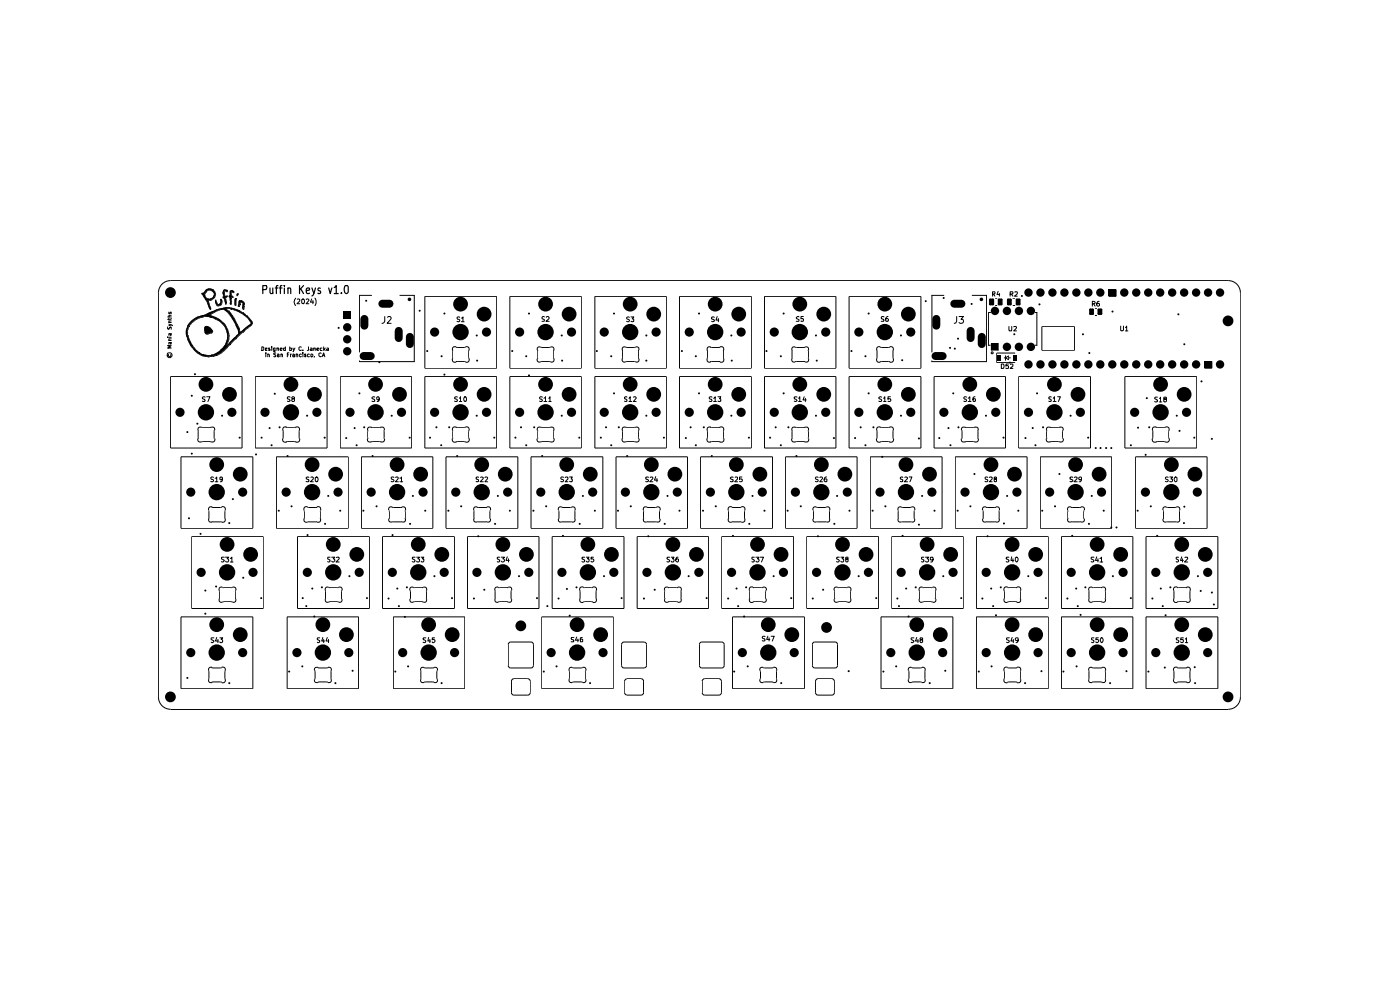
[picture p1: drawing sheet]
<svg xmlns="http://www.w3.org/2000/svg" width="297mm" height="210mm" viewBox="0 0 297 210" stroke-linecap="round" stroke-linejoin="round" font-family="sans-serif">
<g fill="none" stroke="#000" stroke-width=".21">
<path d="M36.2 59.5a2.58 2.58 0 0 0-2.6 2.6M36.2 59.5h224.4M260.6 59.5a2.58 2.58 0 0 1 2.5 2.6M33.7 62.1v85.8M35.6 74.9a.6 .6 0 0 1 .9 .3v.3l-.3 .4h-.4l-.3-.4zM35.6 71.5h.1M35.6 69.3v.5h.1l.3-.4 .2-.1 .1 .5M35.6 67.2h.7M35.7 75.2l.1 .4h.4v-.4M35.8 68.7l.8 .4M35.8 66.2v.3h.3l.1-.3h.1v.3M35.8 72.2h.5"/>
<path d="M35.8 71.5h.5M35.8 68.4h.5M35.8 67.5v.3M36 72.6l.1 .4h.2v-.4h-.5v.4M36 70.8l.1 .3h.2v-.3h-.5v.3M36.2 79.9h15.2v15.1h-15.2zM36.3 73.3h-.7l.6 .3-.6 .2h.7M36.3 71.9h-.5l.1 .3M36.3 68.1h-.5l.1 .3M36.3 67.5l-.1 .2h-.6M36.3 66.9h-.4v.3M36.3 68.9l-.5 .2"/>
<path d="M39.5 70.9h.1M39.5 70.9l.3 1M39.8 70.1h.1M39.8 71.9h.1M39.8 69.2h.1M39.8 69.1h.1M39.8 71.9l.4 .9M39.8 69.2l-.3 .9v.8M39.9 71.2h.1M39.9 69h.1M39.9 71.2l.1 .3a6.1 6.1 0 0 0 2 3M40 68.8h.1"/>
<path d="M40 68.8l-.2 .4M40.1 69.2h.1M40.1 69.3h.1M40.1 69.2v.1M40.1 69.3l-.2 .3a1.95 1.95 0 0 0 0 1.6M40.2 72.8a5.1 5.1 0 0 0 2 2.3l.9 .5 1 .1 .8-.1M40.4 72.6l-.2 .2M42 74.5h.1M42 74.5l.6 .6h.5M42.1 74.7h.1M42.3 74.8h.1M42.6 75.3h.1"/>
<path d="M42.8 62.3h.1M42.8 67h.1M42.8 62.3l.4 .6M42.8 62.3h.3M42.8 67a4.1 4.1 0 0 0-2.3 1.2l-.5 .6M43 66.9h.1M43 75.1h.1M43 67.3h.1M43 67.3l-.2 .1a3.7 3.7 0 0 0-2.6 1.6l-.1 .2M43 66.9l-.2 .1M43.1 66.9h.1M43.1 75.1h.1"/>
<path d="M43.1 75.1l.8 .3 .9-.1M43.1 62.3h.1M43.2 62.9h.1M43.2 67.2h.1M43.2 67.2l-.2 .1M43.2 62.9l1 1.9M43.2 67.2h1.1l1.3 .4M43.4 62.5h.1M43.4 75.6h.1M43.4 62.5l.1 .2M43.5 69.4h.1M43.5 69.4l.2-.2a1.48 1.48 0 0 1 1.3 .9"/>
<path d="M43.5 69.4l-.1 .7 .2 .6M43.5 62.7a1.03 1.03 0 0 0 1.1 .8M43.5 62.7l-.3 .2M43.6 70.7h.1M43.6 70.7l.2 .2 .3-.1M43.6 62h.1M43.6 75.6h.1M43.7 61.9h.1M43.7 61.9l-.3 .6M43.7 61.9a.95 .95 0 0 1 1.2-.3 .95 .95 0 0 1 .5 1.1l-.3 .5-.5 .3M43.8 75.6h.1M43.9 67.2h.1"/>
<path d="M44 67.2h.1M44.1 70.8h.1M44.1 63.7h.1M44.1 64.4h.1M44.1 63.7l.6 1.5v.4h-.1M44.2 63.9h.1M44.2 67.2h.1M44.2 70.8h.1M44.2 64.8h.1M44.2 64.8l.3 .7M44.4 66.8l1.3 .5 .9 .6M44.4 66.8l-.5 .4"/>
<path d="M44.5 65.5h.1M44.5 65.5l.1 .1M44.6 65.6h.1M44.6 63.5h.1M44.7 63.7h.1M44.7 75.6h.1M44.8 70.7h.1M44.8 75.3h.1M44.9 75.6h.1M45 70.1h.1M45 66.1h.1M45 70.1l.2 .3-.3 .3-.7 .1"/>
<path d="M45 66.1l-1.5 .7-.5 .1M45.1 61.4h.1M45.2 61.5h.1M45.2 75.6h.1M45.2 61.5a1.28 1.28 0 0 0-2 .8h-.1M45.2 61.5a1.17 1.17 0 0 1 .4 1.5l-.3 .4a1.19 1.19 0 0 1-1.2 .3M45.3 62.9h.1M45.5 75.5h.1M45.6 65.9h.1M45.6 67.6h.1M45.6 65.9l-.6 .2M45.6 67.6l.1 .1"/>
<path d="M45.7 67.7h.1M45.7 64h.1M45.7 67.7l.6 .3M45.8 67.4h.1M45.8 63.6h.1M45.8 75.4h.1M45.8 75.4l-.9 .2M46.2 65.7h.1M46.2 65.7l-.6 .2M46.3 68h.1M46.3 68l.4 .2 .8 .9a4 4 0 0 1 .8 2.1l-.1 .4M46.4 74.6h.1"/>
<path d="M46.5 67.8h.1M46.6 67.9h.1M46.6 67.9l1.1 .9 .5 .9 .3 1M46.8 63.5h.1M46.8 63.5h.1a.91 .91 0 0 1 .1 1 .91 .91 0 0 1-.9 .4l-.4-.8 .1-.5M46.8 63.5a.64 .64 0 0 1 0 .7 .64 .64 0 0 1-.6 .4l-.4-1M47 63.6h.1M47.4 62.4h.1M47.4 61.8h.1M47.4 62.4l.1 .5-.2 .2 .2 .1M47.4 61.8v.6M47.5 63.2h.1"/>
<path d="M47.5 62.1h.1M47.5 62.1l.2 .8 .4-.1M47.6 73.4h.1M47.6 65.7h.1M47.6 62.4h.1M47.6 63.5h.1M47.6 65.7h-.2a6 6 0 0 0-3 1.1M47.6 73.4l-.2 .3a3.7 3.7 0 0 1-2.6 1.6M47.7 73.3h.1M47.7 65.7h.1M47.7 65.7l.4 .4M48 73.4h.1"/>
<path d="M48 65.6h.1M48 65.6h1M48 65.6l-.3 .1M48 65.6l.3 .2M48.1 70.2h.1M48.1 66.1h.1M48.1 62.8h.1M48.1 66.1l1.1 1.3 1.3 2.5M48.1 62.8l.1 .1-.3 .3 .1 .9v.5l-.2-.1-.1-.9-.2-.4M48.2 71.7h.1M48.2 71.6h.1M48.2 61.6h.1"/>
<path d="M48.2 61.6l-.6-.2-.2 .2v.2M48.2 71.6v.4l-.6 1.4M48.2 61.6l.1 .1a.22 .22 0 0 1-.2 .2 .22 .22 0 0 1-.2-.1l-.2-.1-.2 .4M48.3 65.8h.1M48.3 65.8l.3 .2M48.5 70.7h.1M48.5 70.7l.1 1.3-.6 1.4M48.6 71.2h.1M48.6 66h.1M48.6 66l1.2 1.8 1 2.1M48.6 62.8h.1M48.7 65.3h.1"/>
<path d="M48.7 63h.1M48.7 65.3l-.9-.1-1.6 .5M48.7 65.3l.6 .1M48.7 63l.2 .9-.1 .6 .2 .1 .1-.2v-1.3l.3-.1M48.8 73.1h.1M48.8 61.9h.1M48.8 61.8h.1M48.8 73.1l-1.7 1.7-1.3 .6M48.9 66.4h.1M49 65.6h.1M49 65.6l1.1 .3M49.1 65.6h.1"/>
<path d="M49.1 63.3h.1M49.1 62.8h.1M49.1 62.8v-.9l.6 .1v-.2l-.5-.2-.4 .2v1l-.1-.1-.1 .2 .1 .1M49.1 62.8h.2l.1 .2M49.3 65.4h.1M49.3 72.1h.1M49.3 65.4l1.5 .5M49.4 63h.1M49.5 71.9h.1M49.8 63.8h.1M49.9 63.3h.3l-.1 1.5-.3-.2zM50.1 65.9h.1"/>
<path d="M50.2 71.8h.1M50.2 65.9h.1M50.2 63.3h.1M50.2 65.9l.1 .1M50.2 71.8l-1.4 1.3M50.2 62.4l.2-.1 .1 .1-.2 .4zM50.3 66h.1M50.3 66h.2M50.5 69.9h.1M50.5 66h.1M50.5 62.4h.1M50.5 69.9l.2 .8"/>
<path d="M50.5 66l.2 .2M50.6 65.8h.1M50.6 70.5h.1M50.6 66.1h.1M50.7 70.7h.1M50.7 66.2h.1M50.7 65.1h.1M50.7 64.1h.1M50.7 66.2l1.1 .6M50.7 70.7l-2.7 2.7M50.8 65.9h.1M50.8 69.7h.1"/>
<path d="M50.8 69.9h.1M50.8 69.9l.2 .6 .3-.2M50.8 65.9l.7 .4M50.8 63.7h.1M50.8 63.7a1.04 1.04 0 0 1 1.1 .9M50.8 63.7l-.3 1.3 .2 .1M50.9 64.5h.1M50.9 64.6h.1M51.1 63.8h.1M51.2 66.4h.1M51.3 70.3h.1M51.4 64.1h.1"/>
<path d="M51.4 64.1l.2 .3-.2 1 .3 .3M51.4 64.1l-.5 .1v.5l-.2 .4M51.4 70.1h.1M51.4 70.1l-.1 .2M51.5 66.3h.1M51.5 70.5h.1M51.5 64.7h.1M51.5 66.3l.9 .7M51.5 70.5l-1.3 1.3M51.6 66.7h.1M51.7 65.7h.1M51.8 70.2h.1"/>
<path d="M51.8 66.8h.1M51.8 65.1h.1M51.8 66.8l.8 .7 .7 1M51.9 64.5h.1M51.9 64.6h.1M51.9 64.6l-.2 1.1M52.4 67h.1M52.4 69.4h.1M52.4 67l1.1 1.2 .1 .4M52.4 69.4l-1 .7M52.5 69.6h.1M52.5 69.6l-1 .9"/>
<path d="M52.8 69h.1M52.9 69.3h.1M53 69.1h.1M53 69.1l-.5 .5M53.3 69h.1M53.3 68.5h.1M53.3 68.5l-.9 .9M53.6 68.6h.1M53.6 68.6l-.6 .5M54.1 79.9h15.3v15.1h-15.3zM55.5 73.6l.5 .1v.5l-.2 .1h-.3zM56.3 74.1l.3-.1v-.2h-.3v.5h.3"/>
<path d="M56.4 74.8v.1M56.4 75.1v.6M56.8 75.2l.2-.1 .1 .2v.4M56.8 75.1v.6M57.2 73.8h-.2v.3h.2l.1 .2h-.3M57.7 73.6v.1M57.7 73.8v.5M58.3 74.3h-.3l.1-.5h.2v.8h-.3M58.5 74.9h-.4v.3l.4 .2v.2h-.4M58.8 73.9l.3-.1v.5M58.8 73.8v.5M58.8 75.2h.4v.5"/>
<path d="M59.2 75.3l-.4 .1 .1 .3 .3-.1M59.4 74.1l.5-.1-.1-.2-.4 .1v.4h.4M59.6 75.2l.3-.1v.6M59.6 75.1v.6M60.5 73.6v.7h-.3v-.5h.3M61 75.3h.2M61.3 74.8h-.3v.9M61.5 73.6v.7h.3v-.5h-.3M61.6 75.1v.6M61.8 75.1l-.2 .2M62.1 75.2l.2-.1 .2 .2v.4M62.1 73.8l.2 .5"/>
<path d="M62.5 75.3l-.4 .1v.3l.4-.1M62.6 73.8l-.5 .8M62.7 63.2v.1a.99 .99 0 0 0 0 1.5M62.8 75.2h.4v.5M62.8 75.1v.6M63.1 63.5h.5v.3l-.6 .6h.6M63.9 73.7l-.3-.1-.2 .1v.5l.2 .1h.3M63.9 75.2l-.2-.1-.2 .2 .2 .4 .2-.1M64 63.6l.3-.2a.55 .55 0 0 1 .3 .5 .55 .55 0 0 1-.3 .5l-.3-.1zM64.3 74.3h.1M64.3 74.8v.1M64.3 75.1v.6"/>
<path d="M64.9 75.2h-.3v.2h.3v.3l-.3-.1M64.9 63.5l.5-.1 .1 .2-.6 .8h.6M65.4 73.6v.7h-.2M65.6 75.2l-.2-.1-.2 .2 .2 .4 .2-.1M65.9 73.8l.3 .1v.4h-.3l-.1-.1 .4-.2M66 75.2l.2-.1 .2 .2-.2 .4-.2-.1zM66.1 63.4l-.2 .7h.6M66.4 63.8v.6M66.5 73.9l.4-.1v.5M66.5 73.8v.5M66.7 75.6l-.1 .2M66.8 63.2l.3 .6v.5l-.3 .5"/>
<path d="M67.2 74.1l.4-.1v-.2l-.4 .1v.4h.4M68.2 74.9l-.3-.1-.3 .2v.4l.3 .3 .3-.1M68.3 73.8h-.3l-.1 .2 .1 .3h.3M68.3 75.7l.4-.9 .2 .9M68.4 75.4h.4M68.7 73.6v.7M68.7 74.1l.3 .2M69 73.8l-.3 .4M69.3 73.8l.4 .1v.4h-.4v-.2l.4-.1M72.2 79.9h15.1v15.1h-15.1zM78.8 62.7h-2.5v12M81.6 67.1v1.1l-.2 .3-.4 .1"/>
<path d="M82.2 67.3l.2-.2h.3l.3 .5-.9 1h.9M84.8 62.7h3.1v14h-11.6v-.2M90.1 79.9h15.3v15.1h-15.3zM90.1 62.9h15.3v15.2h-15.3zM96.7 76.7h2.1M96.7 76.8a.57 .57 0 0 1-.7-.2 .57 .57 0 0 1 .1-.7l-.1-1.4a.61 .61 0 0 1 .2-.9 .61 .61 0 0 1 .8 .1h1.5a.61 .61 0 0 1 .8-.1 .61 .61 0 0 1 .1 .9v1.4a.57 .57 0 0 1 0 .7 .57 .57 0 0 1-.7 .2M97.5 67.3l-.4-.1-.2 .2 .2 .3 .4 .2v.2l-.1 .1h-.5M97.9 67.5l.3-.3v1M97.9 68.2h.6M108.2 79.9h15.1v15.1h-15.1zM108.2 62.9h15.1v15.2h-15.1zM114 76.1a.57 .57 0 0 0 .2 .7 .57 .57 0 0 0 .7-.1h1.6a.56 .56 0 0 0 .7 .1 .56 .56 0 0 0 .3-.7"/>
<path d="M114 74.2v1.9M115.5 67.2l-.4-.1-.1 .2v.3l.4 .1 .1 .4-.5 .1M115.9 67.3l.3-.2 .3 .4-.7 .7h.7M116.8 73.6l-1.9 .1a.56 .56 0 0 0-.6-.1 .56 .56 0 0 0-.3 .6M116.8 73.6a.54 .54 0 0 1 .7 .2 .54 .54 0 0 1-.1 .7M117.5 74.5v1.6M126.2 79.9h15.2v15.1h-15.2zM126.2 62.9h15.2v15.2h-15.2zM132 74.2l.1 1.7a.6 .6 0 0 0 .1 .8 .6 .6 0 0 0 .8 0h1.6a.58 .58 0 0 0 .8 0 .58 .58 0 0 0 .1-.8M133.5 67.3l-.3-.1-.3 .2 .1 .2 .5 .3-.2 .3h-.4M133.9 67.2h.6l-.4 .4 .4 .1v.5h-.6M134.8 73.6l-1.8 .1a.56 .56 0 0 0-.7-.1 .56 .56 0 0 0-.3 .6"/>
<path d="M134.8 73.6a.52 .52 0 0 1 .7 .2 .52 .52 0 0 1-.1 .7M135.4 74.5v1.4M144.1 79.9h15.3v15.1h-15.3zM144.1 62.9h15.3v15.2h-15.3zM150 76.1a.51 .51 0 0 0 .1 .6 .51 .51 0 0 0 .7 .1M150 75.9v.2M150.1 74.5v1.4M150.7 73.6l1.8 .1a.57 .57 0 0 1 .7-.1 .57 .57 0 0 1 .3 .7M150.7 76.7h2.1M150.7 73.6a.57 .57 0 0 0-.6 .2 .57 .57 0 0 0 0 .7M151.6 67.3h-.6v.3l.6 .3-.3 .3h-.3M152.1 67.1l-.2 .8h.6"/>
<path d="M152.4 67.6v.6M153.5 74.5v1.4M153.5 75.9a.59 .59 0 0 1 0 .7 .59 .59 0 0 1-.7 .2M153.5 74.2v.3M162.2 79.9h15.1v15.1h-15.1zM162.2 62.9h15.1v15.2h-15.1zM168 74.5v1.6M168.1 74.5a.59 .59 0 0 1 0-.8 .59 .59 0 0 1 .9 0h1.6a.59 .59 0 0 1 .8 0 .59 .59 0 0 1 .1 .8M169.5 67.2l-.3-.1-.3 .3 .2 .2 .4 .2v.3l-.6 .1M170.4 67.1h-.5v.5h.5l-.1 .6-.4-.1M171.5 75.9a.6 .6 0 0 1-.1 .8 .6 .6 0 0 1-.8 0h-1.6a.57 .57 0 0 1-.7 .1 .57 .57 0 0 1-.3-.7M171.5 74.5v1.4"/>
<path d="M180.1 79.9h15.3v15.1h-15.3zM180.1 62.9h15.3v15.2h-15.3zM186.7 76.7h2.1M186.7 76.8a.57 .57 0 0 1-.7-.2 .57 .57 0 0 1 .1-.7l-.1-1.4a.61 .61 0 0 1 .2-.9 .61 .61 0 0 1 .8 .1h1.5a.61 .61 0 0 1 .8-.1 .61 .61 0 0 1 .1 .9v1.4a.57 .57 0 0 1 .1 .7 .57 .57 0 0 1-.7 .2M187.5 67.2l-.4-.1-.2 .3 .1 .2 .5 .1v.5h-.6M188.4 67.1a.68 .68 0 0 0-.4 1.1h.4l.1-.5-.2-.1-.4 .1M198.2 79.9h15.1v15.1h-15.1zM200.2 62.7h-2.5v12M202.9 67.1v1.1l-.1 .3-.4 .1M203.5 67.1h.9l-.5 .6 .4 .1 .1 .5a.59 .59 0 0 1-.9 .1M206.2 62.7h3.1v14h-11.6v-.2M210.1 66.3h-.4v6.9h.4"/>
<path d="M210.3 72.9h1.5v1.4h-1.5zM210.4 74.7l.3 .1-.1 .2-.3-.2zM210.6 62.4l.5-.1-.1-.4h-.4v.9M210.7 62.4l.4 .4M211.1 63.4h.4M211.1 64.8h.4M211.8 61.8l-.3 .7h.6M212 62.2v.6M212.4 77.2l.5 .1 .1 .4-.1 .4h-.5zM213 75.9h.3M213.3 75.4v1.1M213.3 75.9l.7-.4v.8z"/>
<path d="M214 77.2h-.6v.4h.6v.5h-.6M214 75.9h.4M214 69.3l.1 .9h.4l.1-.9M214.3 62.4l.6-.1v-.3l-.6-.1v.9M214.4 77.3l.4-.1 .1 .4-.6 .5h.6M214.5 62.4l.4 .4M214.8 63.4h.5M214.8 64.8h.5M215.1 69.3h.5v.1l-.5 .8h.5M215.3 62l.4-.1 .1 .4-.6 .5h.6M215.3 74.9h-3.8v2h3.8M216.1 79.9h15.3v15.1h-15.3z"/>
<path d="M219.6 66.3h.4v6.9h-.4M221 69.3h7v5h-7zM231.7 64.4h.5l.1-.3-.6-.2v1M232 64.4l.3 .5M232.3 66.9h.4M232.3 65.4h.4M233.2 63.9l-.4 .1-.1 .8 .1 .1 .5-.1-.1-.5h-.5v.2M235.2 61.4h1.6v1.5h-1.6zM237.7 69.2v.9l.2 .1 .4-.2v-.8M238.6 79.9h15.3v15.1h-15.3zM238.8 69.5l.2-.3v1M238.8 70.2h.5"/>
<path d="M255.6 76.7h1.5v1.4h-1.5zM263.1 62.1v85.8M38.4 96.9h15.2v15.2h-15.2zM42 93a.51 .51 0 0 0 .1 .6 .51 .51 0 0 0 .6 .1M42 91.2v1.9M42.7 90.6l.3 .1M42.7 90.6a.47 .47 0 0 0-.6 .1 .47 .47 0 0 0-.1 .6M43 93.7l-.3 .1M43 93.7h1.6M43 90.6h1.6M43.5 84.2h-.3l-.3 .1v.2l.4 .2 .2 .2-.2 .3-.4-.1M43.9 84.2h.6l-.4 1"/>
<path d="M44.6 93.7l.2 .1M44.8 90.6a.52 .52 0 0 1 .7 .2 .52 .52 0 0 1-.1 .7M44.8 90.6l-.2 .1M45.4 91.5v1.3M45.4 92.8l.1 .3M45.5 93a.51 .51 0 0 1-.1 .6 .51 .51 0 0 1-.6 .1M58.6 96.9h15.3v15.2h-15.3zM60 93a.55 .55 0 0 0 .1 .7 .55 .55 0 0 0 .7 0M60.7 90.6h1.8M60.8 90.6a.57 .57 0 0 0-.7 .2 .57 .57 0 0 0 0 .7l-.1 1.6M60.9 93.7l-.2 .1M60.9 93.7h1.6"/>
<path d="M61.6 84.2h-.6v.4l.6 .3-.3 .3-.3-.1M62.1 84.6l-.2-.2 .2-.2 .4 .1-.1 .3-.4 .1-.1 .3 .2 .2 .4-.2-.2-.4M62.5 93.7l.3 .1M62.8 90.6a.51 .51 0 0 1 .6 .1 .51 .51 0 0 1 .1 .6M62.8 90.6l-.3 .1M63.5 91.3v1.8M63.5 93a.55 .55 0 0 1-.1 .7 .55 .55 0 0 1-.6 0M76.7 96.9h15.1v15.2h-15.1zM78 93a.51 .51 0 0 0 .1 .6 .51 .51 0 0 0 .6 .1M78 91.5v1.3M78.1 92.8l-.1 .3M78.7 90.6l.3 .1"/>
<path d="M78.7 90.6a.54 .54 0 0 0-.7 .2 .54 .54 0 0 0 .1 .7M79 93.7l-.3 .1M79 93.7h1.6M79 90.6h1.6M79.5 84.2h-.3l-.3 .1 .1 .3 .5 .2v.3h-.6M80.4 84.6l-.3 .2-.2-.1v-.5h.5v.7l-.4 .3M80.6 93.7l.2 .1M80.8 90.6a.54 .54 0 0 1 .7 .2 .54 .54 0 0 1 0 .7M80.8 90.6l-.2 .1M81.5 92.8a.55 .55 0 0 1 0 .7 .55 .55 0 0 1-.7 .2M81.5 91.5v1.3M94.6 96.9h15.3v15.2h-15.3z"/>
<path d="M96 93a.55 .55 0 0 0 .1 .7 .55 .55 0 0 0 .7 0M96.7 90.6l.3 .1M96.7 90.6a.57 .57 0 0 0-.6 .2 .57 .57 0 0 0-.1 .7v1.6M97 93.7l-.3 .1M97 93.7h1.5M97 90.6h1.5M97 84.2h-.3l-.3 .1 .1 .3 .5 .2v.3h-.6M97.5 84.5l.2-.3v1M97.5 85.2h.5M98.5 84.2h.1a.55 .55 0 0 1 .4 .5 .55 .55 0 0 1-.4 .5l-.2-.4zM98.5 93.7l.3 .1M98.8 90.6a.57 .57 0 0 1 .6 .2 .57 .57 0 0 1 0 .7l.1 1.6"/>
<path d="M98.8 90.6l-.3 .1M99.5 93a.55 .55 0 0 1-.1 .7 .55 .55 0 0 1-.7 0M112.6 96.9h15.3v15.2h-15.3zM114 93a.51 .51 0 0 0 .1 .6 .51 .51 0 0 0 .6 .1M114 91.3v1.8M114.7 90.6l.2 .1M114.7 90.6a.47 .47 0 0 0-.6 .1 .47 .47 0 0 0-.1 .6M114.9 93.7l-.2 .1M114.9 93.7h1.6M114.9 90.6h1.6M115.1 84.2h-.5l-.1 .1v.2l.4 .2 .2 .2-.2 .3-.4-.1M115.4 84.5l.3-.3v1"/>
<path d="M115.4 85.2h.6M116.4 84.5l.3-.3v1M116.4 85.2h.5M116.5 93.7l.3 .1M116.8 90.6a.54 .54 0 0 1 .7 .2 .54 .54 0 0 1-.1 .7M116.8 90.6l-.3 .1M117.4 92.8l.1 .3M117.5 91.5v1.3M117.5 93a.51 .51 0 0 1-.1 .6 .51 .51 0 0 1-.6 .1M130.7 96.9h15.1v15.2h-15.1zM132 93a.51 .51 0 0 0 .1 .6 .51 .51 0 0 0 .6 .1M132 91.2v1.9"/>
<path d="M132.7 90.6l.3 .1M132.7 90.6a.47 .47 0 0 0-.6 .1 .47 .47 0 0 0-.1 .6M133 93.7l-.3 .1M133 93.7h1.6M133 90.6h1.6M133 84.2h-.5v.4l.3 .1 .2 .4h-.5M133.4 84.5l.3-.3v1M133.4 85.2h.6M134.4 84.2h.4l.2 .1-.6 .9h.6M134.6 93.7l.2 .1M134.8 90.6a.52 .52 0 0 1 .7 .2 .52 .52 0 0 1-.1 .7M134.8 90.6l-.2 .1"/>
<path d="M135.4 91.5v1.3M135.4 92.8l.1 .3M135.5 93a.51 .51 0 0 1-.1 .6 .51 .51 0 0 1-.6 .1M148.6 96.9h15.3v15.2h-15.3zM150 93a.54 .54 0 0 0 .1 .7 .54 .54 0 0 0 .7 0M150.1 92.8l-.1 .3M150.1 91.5v1.3M150.6 90.6l.3 .1M150.7 90.6a.57 .57 0 0 0-.6 .2 .57 .57 0 0 0 0 .7M150.9 93.7l-.2 .1M150.9 93.7h1.6M150.9 90.6h1.6"/>
<path d="M151 84.2h-.4l-.1 .1v.2l.4 .2 .1 .2-.1 .3-.4-.1M151.4 84.5l.3-.3v1M151.4 85.2h.6M152.3 84.2h.6l-.2 .4 .2 .1v.4h-.6M152.5 93.7l.3 .1M152.8 90.6a.51 .51 0 0 1 .6 .1 .51 .51 0 0 1 .1 .6M152.8 90.6l-.3 .1M153.5 91.5v1.3M153.5 92.8v.3M153.5 91.3v.2M153.5 93a.55 .55 0 0 1-.1 .7 .55 .55 0 0 1-.6 0M166.7 96.9h15.1v15.2h-15.1z"/>
<path d="M168 93a.51 .51 0 0 0 .1 .6 .51 .51 0 0 0 .6 .1M168 91.5v1.3M168.1 92.8l-.1 .3M168.7 90.6l.3 .1M168.7 90.6a.54 .54 0 0 0-.7 .2 .54 .54 0 0 0 .1 .7M169 93.7l-.3 .1M169 93.7h1.6M169 90.6h1.6M169.1 84.2h-.6v.4l.6 .3-.3 .3-.3-.1M169.4 84.5l.3-.3v1M169.4 85.2h.6M170.6 93.7l.2 .1"/>
<path d="M170.6 84.2l-.3 .6h.7M170.8 90.6a.54 .54 0 0 1 .7 .2 .54 .54 0 0 1 0 .7M170.8 90.6l-.2 .1M170.9 84.5v.7M171.5 92.8a.55 .55 0 0 1 0 .7 .55 .55 0 0 1-.7 .2M171.5 91.5v1.3M184.6 96.9h15.3v15.2h-15.3zM186 93a.55 .55 0 0 0 .1 .7 .55 .55 0 0 0 .7 0M186.7 90.6l.3 .1M186.7 90.6a.57 .57 0 0 0-.6 .2 .57 .57 0 0 0-.1 .7v1.6M187 93.7l-.3 .1M187 93.7h1.5"/>
<path d="M187 90.6h1.5M187 84.2h-.3l-.3 .1 .1 .3 .5 .2v.3h-.6M187.5 84.5l.2-.3v1M187.5 85.2h.5M188.5 93.7l.3 .1M188.8 90.6a.57 .57 0 0 1 .6 .2 .57 .57 0 0 1 0 .7l.1 1.6M188.8 90.6l-.3 .1M188.9 84.2h-.5v.5l.5-.1 .1 .4-.3 .2-.3-.1M189.5 93a.55 .55 0 0 1-.1 .7 .55 .55 0 0 1-.7 0M202.6 96.9h15.3v15.2h-15.3zM204 93a.51 .51 0 0 0 .1 .6 .51 .51 0 0 0 .6 .1M204 91.3v1.8"/>
<path d="M204.7 90.6l.2 .1M204.7 90.6a.47 .47 0 0 0-.6 .1 .47 .47 0 0 0-.1 .6M204.9 93.7l-.2 .1M204.9 93.7h1.6M204.9 90.6h1.6M205.1 84.2h-.5l-.1 .1v.2l.4 .2 .2 .2-.2 .3-.4-.1M205.4 84.5l.3-.3v1M205.4 85.2h.6M206.5 93.7l.3 .1M206.8 90.6a.54 .54 0 0 1 .7 .2 .54 .54 0 0 1-.1 .7M206.8 90.6l-.3 .1M206.8 84.2l-.4 .2v.7h.5l-.1-.5h-.3l-.1 .2"/>
<path d="M207.4 92.8l.1 .3M207.5 91.5v1.3M207.5 93a.51 .51 0 0 1-.1 .6 .51 .51 0 0 1-.6 .1M220.7 96.9h15.1v15.2h-15.1zM222 93a.51 .51 0 0 0 .1 .6 .51 .51 0 0 0 .6 .1M222.7 90.6l.3 .1M222.7 90.6a.54 .54 0 0 0-.6 .2 .54 .54 0 0 0 0 .7l-.1 1.6M223 93.7l-.3 .1M223 93.7h1.6M223 90.6h1.6M223 84.2h-.5v.4l.5 .2v.3h-.5M223.4 84.5l.3-.3v1"/>
<path d="M223.4 85.2h.6M224.4 84.2h.6l-.5 1M224.6 93.7l.2 .1M224.8 90.6a.52 .52 0 0 1 .7 .2 .52 .52 0 0 1-.1 .7M224.8 90.6l-.2 .1M225.4 91.5v1.3M225.4 92.8l.1 .3M225.5 93a.51 .51 0 0 1-.1 .6 .51 .51 0 0 1-.6 .1M240.9 96.9h15.2v15.2h-15.2zM244.5 93a.55 .55 0 0 0 .1 .7 .55 .55 0 0 0 .7 0M245.2 90.6l.3 .1M245.2 90.6a.57 .57 0 0 0-.6 .2 .57 .57 0 0 0 0 .7l-.1 1.6"/>
<path d="M245.5 93.7l-.3 .1M245.5 93.7h1.5M245.5 90.6h1.5M245.5 84.2h-.4l-.2 .2 .2 .3 .4 .1v.4h-.6M246 84.5l.2-.3v1.1M246 85.3h.5M247 93.7l.3 .1M247.1 84.7l-.2-.1v-.3l.5-.1 .1 .3-.6 .3v.4a.36 .36 0 0 0 .5 0 .36 .36 0 0 0 0-.5h-.2M247.3 90.6a.57 .57 0 0 1 .6 .2 .57 .57 0 0 1 .1 .7v1.6M247.3 90.6l-.3 .1M248 93a.55 .55 0 0 1-.1 .7 .55 .55 0 0 1-.7 0M40.7 113.8h15.1v15.3h-15.1z"/>
<path d="M44.3 108.3v1.6a.56 .56 0 0 0 0 .6 .56 .56 0 0 0 .7 .2M44.9 107.6l1.9 .1a.58 .58 0 0 1 .7-.2 .58 .58 0 0 1 .3 .7M44.9 110.7h2.1M45 107.6a.51 .51 0 0 0-.6 0 .51 .51 0 0 0-.1 .6M45.3 101.3l-.4-.1-.2 .1 .2 .4 .4 .2-.2 .3-.4-.1M45.6 101.4l.4-.2v1M45.6 102.2h.6M47.2 101.6l-.1 .2h-.4v-.5h.5v.6l-.5 .3M47.6 118.2l-.6 .1 .1 .3 .5 .3-.3 .3-.3-.1M47.8 110.1a.51 .51 0 0 1-.2 .6 .51 .51 0 0 1-.6 0M47.8 108.3v1.8M47.8 118.2h.7l-.3 .3 .3 .3-.1 .3-.4 .1-.2-.2"/>
<path d="M48.9 118.4l.3-.2v1M48.9 119.2h.5M63.1 113.8h15.3v15.3h-15.3zM64.5 108.3v1.8M64.5 108.2a.58 .58 0 0 1 .3-.7 .58 .58 0 0 1 .7 .1l1.5 .1a.58 .58 0 0 1 .7-.2 .58 .58 0 0 1 .3 .7M65.5 101.3h-.5a.44 .44 0 0 0 .5 .5v.3h-.6M66 101.3h.5v.3l-.6 .6h.6M66.9 101.3l.2-.1a.55 .55 0 0 1 .4 .5 .55 .55 0 0 1-.4 .5l-.2-.2zM68 108.3v1.6a.64 .64 0 0 1-.2 .8 .64 .64 0 0 1-.8 0h-1.5a.59 .59 0 0 1-.7 0 .59 .59 0 0 1-.3-.6M70 118.2l-.5 .1v.2l.5 .3v.2l-.2 .2-.3-.1M70.4 118.2h.6l-.3 .3 .3 .1v.4l-.2 .2-.4-.2M71.4 118.3l.5-.1 .1 .2-.7 .8h.7"/>
<path d="M81.2 113.8h15.2v15.3h-15.2zM82.5 108.2a.57 .57 0 0 1 .2-.7 .57 .57 0 0 1 .7 .1l1.6 .1a.56 .56 0 0 1 .7-.2 .56 .56 0 0 1 .3 .7M82.5 108.3l.1 1.6a.51 .51 0 0 0-.1 .6 .51 .51 0 0 0 .7 .2M83.2 110.7h2.1M83.6 101.3l-.5-.1-.1 .1 .1 .4 .5 .2-.3 .3-.3-.1M83.9 101.3l.4-.1 .2 .1-.6 .9h.6M84.8 101.4l.4-.2v1M84.8 102.2h.6M86 110.1a.47 .47 0 0 1-.1 .5 .47 .47 0 0 1-.6 .1M86 108.3v1.8M88.1 118.2h-.6v.4l.4 .1 .2 .3-.2 .2-.4-.1M88.4 118.2h.6l-.4 .3 .4 .1v.4l-.2 .2-.4-.2"/>
<path d="M89.3 118.2h.6l-.3 .3 .3 .1v.4l-.2 .2-.4-.2M99.2 113.8h15.1v15.3h-15.1zM100.5 108.3v1.8M100.5 110.1a.47 .47 0 0 0 .1 .5 .47 .47 0 0 0 .6 .1M101.2 107.6a.49 .49 0 0 0-.6 0 .49 .49 0 0 0-.1 .6M101.2 107.6h2.1M101.2 110.7h2.1M101.5 101.3h-.5v.3l.5 .2v.3h-.5M101.9 101.3l.4-.1 .2 .2-.6 .8h.6M102.9 101.3l.4-.1 .2 .1-.6 .9h.6M103.3 107.6a.49 .49 0 0 1 .6 0 .49 .49 0 0 1 .1 .6M104 108.3l-.1 1.6a.51 .51 0 0 1 .1 .6 .51 .51 0 0 1-.6 .2"/>
<path d="M106 118.2l-.5 .1v.2l.5 .3v.2l-.2 .2-.3-.1M106.3 118.2h.7l-.3 .3 .3 .3-.1 .3-.4 .1-.2-.2M107.6 118.1l-.2 .8h.6M107.9 118.5v.7M117.1 113.8h15.3v15.3h-15.3zM118.5 108.2a.57 .57 0 0 1 .2-.7 .57 .57 0 0 1 .7 .1l1.6 .1a.56 .56 0 0 1 .7-.2 .56 .56 0 0 1 .3 .7M118.5 110.1a.47 .47 0 0 0 .1 .5 .47 .47 0 0 0 .6 .1M118.5 108.3v1.8M119.2 110.7h2.1M119.5 101.3l-.4-.1-.1 .1 .1 .4 .4 .2-.1 .3-.4-.1M119.9 101.3h.6v.3l-.6 .6h.6M120.8 101.2h.6l-.2 .4 .2 .1v.4h-.6"/>
<path d="M121.9 109.9l.1 .2M122 108.5v1.4M122 110.1a.47 .47 0 0 1-.1 .5 .47 .47 0 0 1-.6 .1M122 108.3l-.1 .2M124 118.2h-.5a.44 .44 0 0 0 .1 .4 .44 .44 0 0 0 .4 .2l-.1 .4-.5-.1M124.4 118.2h.6l-.4 .3 .4 .1v.4l-.2 .2-.4-.2M125.9 118.2h-.5v.4h.5l.1 .4-.3 .2-.3-.2M135.2 113.8h15.1v15.3h-15.1zM136.5 108.3l.1 .2M136.5 108.2a.57 .57 0 0 1 .3-.7 .57 .57 0 0 1 .7 .1l1.6 .1a.56 .56 0 0 1 .7-.2 .56 .56 0 0 1 .2 .7M136.5 110.1a.47 .47 0 0 0 .1 .5 .47 .47 0 0 0 .6 .1M136.5 108.5v1.4"/>
<path d="M136.6 109.9l-.1 .2M137.2 110.7h2.1M137.6 101.3h-.6v.3l.6 .3-.3 .3-.3-.1M137.9 101.3l.4-.1 .2 .2-.7 .8h.7M139.1 101.1l-.2 .8h.6M139.4 101.5v.7M140 108.3v1.8M140 110.1a.47 .47 0 0 1-.1 .5 .47 .47 0 0 1-.6 .1M142.1 118.2h-.5v.4l.5 .4-.3 .2-.3-.1M142.4 118.2h.6l-.3 .3 .3 .3-.1 .3-.4 .1-.1-.2M143.8 118.2l-.3 .1-.2 .7 .3 .2 .3-.2v-.4l-.1-.1-.5 .3M153.1 113.8h15.3v15.3h-15.3z"/>
<path d="M154.5 108.3l.1 1.6a.64 .64 0 0 0 .1 .8 .64 .64 0 0 0 .8 0h1.5a.62 .62 0 0 0 .8 0 .62 .62 0 0 0 .1-.8l.1-1.6M154.5 108.2a.58 .58 0 0 1 .3-.7 .58 .58 0 0 1 .7 .2l1.5-.1a.58 .58 0 0 1 .7-.1 .58 .58 0 0 1 .3 .7M155.5 101.3h-.5a.44 .44 0 0 0 .5 .5v.3h-.6M156 101.3h.5v.3l-.6 .6h.6M157.4 101.2h-.5v.5l.5-.1 .1 .4-.3 .2-.3-.1M160 118.2l-.5 .1v.2l.5 .3v.2l-.1 .2-.4-.1M160.4 118.2h.6l-.3 .3 .3 .1v.4l-.2 .2-.4-.2M161.3 118.2h.7l-.5 1M171.2 113.8h15.2v15.3h-15.2zM172.5 108.2a.57 .57 0 0 1 .2-.7 .57 .57 0 0 1 .7 .1l1.6 .1a.56 .56 0 0 1 .7-.2 .56 .56 0 0 1 .3 .7M172.5 108.3l.1 1.6a.51 .51 0 0 0-.1 .6 .51 .51 0 0 0 .7 .2M173.2 110.7h2.1"/>
<path d="M173.6 101.3l-.5-.1-.1 .1 .1 .4 .5 .2-.3 .3-.3-.1M173.9 101.3l.4-.1 .2 .1-.6 .9h.6M175.3 101.2l-.3 .1-.2 .7 .3 .2 .3-.1-.1-.5h-.3l-.2 .2M176 110.1a.47 .47 0 0 1-.1 .5 .47 .47 0 0 1-.6 .1M176 108.3v1.8M178.1 118.2h-.6v.4l.4 .1 .2 .3-.2 .2-.4-.1M178.4 118.2h.6l-.4 .3 .4 .1v.4l-.2 .2-.4-.2M179.6 118.6l-.2-.1v-.2l.4-.1 .1 .3-.5 .2v.3l.2 .2 .3-.2v-.3l-.2-.1M189.2 113.8h15.1v15.3h-15.1zM190.5 108.3v1.8M190.5 110.1a.47 .47 0 0 0 .1 .5 .47 .47 0 0 0 .6 .1M191.2 107.6a.49 .49 0 0 0-.6 0 .49 .49 0 0 0-.1 .6"/>
<path d="M191.2 107.6l1.9 .1a.56 .56 0 0 1 .7-.2 .56 .56 0 0 1 .2 .7M191.2 110.7h2.1M191.5 101.3h-.5v.3l.5 .2v.3h-.5M191.9 101.3l.4-.1 .2 .2-.6 .8h.6M192.9 101.2h.6l-.5 1M194 108.3l-.1 1.6a.51 .51 0 0 1 .1 .6 .51 .51 0 0 1-.6 .2M196 118.2l-.5 .1v.2l.5 .3v.2l-.2 .2-.3-.1M196.3 118.2h.7l-.3 .3 .3 .3-.1 .3-.4 .1-.2-.2M198 118.6l-.1 .2h-.5v-.6h.5l.1 .2-.2 .7-.4 .1M207.1 113.8h15.3v15.3h-15.3zM208.5 108.2a.57 .57 0 0 1 .2-.7 .57 .57 0 0 1 .7 .1l1.6 .1a.56 .56 0 0 1 .7-.2 .56 .56 0 0 1 .3 .7M208.5 110.1a.47 .47 0 0 0 .1 .5 .47 .47 0 0 0 .6 .1"/>
<path d="M208.5 108.3v1.8M209.2 110.7h2.1M209.5 101.3l-.4-.1-.1 .1 .1 .4 .4 .2-.1 .3-.4-.1M209.9 101.3h.6v.3l-.6 .6h.6M211.1 101.6l-.2-.1v-.2h.5l-.1 .3-.4 .1v.4l.2 .1 .3-.1v-.4l-.2-.1M211.9 109.9l.1 .2M212 108.5v1.4M212 110.1a.47 .47 0 0 1-.1 .5 .47 .47 0 0 1-.6 .1M212 108.3l-.1 .2M214 118.2h-.5a.44 .44 0 0 0 .1 .4 .44 .44 0 0 0 .4 .2l-.1 .4-.5-.1M214.6 118.1l-.1 .8h.6M214.9 118.5v.7"/>
<path d="M215.4 118.4l.2-.2a.52 .52 0 0 1 .4 .5 .52 .52 0 0 1-.4 .5l-.2-.2zM225.2 113.8h15.1v15.3h-15.1zM226.5 108.3l.1 .2M226.5 108.2a.57 .57 0 0 1 .3-.7 .57 .57 0 0 1 .7 .1l1.6 .1a.56 .56 0 0 1 .7-.2 .56 .56 0 0 1 .2 .7M226.5 110.1a.47 .47 0 0 0 .1 .5 .47 .47 0 0 0 .6 .1M226.5 108.5v1.4M226.6 109.9l-.1 .2M227.2 110.7h2.1M227.6 101.3h-.6v.3l.6 .3-.3 .3-.3-.1M227.9 101.3l.4-.1 .2 .2-.7 .8h.7M229.4 101.6v.2h-.5v-.2v-.3l.4-.1a.7 .7 0 0 1-.1 1h-.3M230 108.3v1.8"/>
<path d="M230 110.1a.47 .47 0 0 1-.1 .5 .47 .47 0 0 1-.6 .1M232.1 118.2l-.6 .1 .1 .3 .5 .3-.3 .3-.3-.1M232.7 118.1l-.3 .8h.6M232.9 118.5v.7M233.3 118.4l.4-.2v1M233.3 119.2h.6M243.1 113.8h15.3v15.3h-15.3zM246.8 108.3v1.6a.52 .52 0 0 0 0 .6 .52 .52 0 0 0 .6 .2M247.4 107.6a.49 .49 0 0 0-.6 0 .49 .49 0 0 0-.1 .6M247.4 107.6h2.2M247.5 110.7h2M247.8 101.3l-.4-.1-.2 .1 .2 .4 .4 .2-.2 .3-.4-.1"/>
<path d="M248.2 101.2h.6l-.4 .4h.3l.1 .4-.2 .2-.4-.1M249.3 101.2l.4 .1v.7l-.4 .2a.63 .63 0 0 1 0-1zM249.6 107.6a.49 .49 0 0 1 .5 0 .49 .49 0 0 1 .2 .6M250 118.2l-.5 .1v.2l.5 .3-.1 .4-.4-.1M250.2 110.1a.47 .47 0 0 1-.1 .5 .47 .47 0 0 1-.5 .1M250.3 108.3v1.8M250.7 118.1l-.3 .8h.6M250.9 118.5v.7M251.4 118.3l.5-.1 .1 .2-.7 .8h.7M38.4 130.9h15.2v15.2h-15.2zM45.4 135.3l-.6 .1 .1 .3 .5 .3-.3 .3-.3-.1M46 135.2l-.3 .8h.6"/>
<path d="M46.2 135.6v.7M46.6 126.9l-.1 .2M46.7 135.3h.5l-.3 .3 .3 .3v.3l-.5 .1v-.2M49.9 125.4v1.5M50 126.9a.59 .59 0 0 1-.1 .8 .59 .59 0 0 1-.8-.1h-1.6a.56 .56 0 0 1-.7 .1 .56 .56 0 0 1-.3-.6M50 125.2l-.1 .2M50 125.2a.56 .56 0 0 0-.2-.6 .56 .56 0 0 0-.7 .1h-1.6a.6 .6 0 0 0-.9-.1 .6 .6 0 0 0-.1 .8v1.5M60.9 130.9h15.2v15.2h-15.2zM67.8 135.3l-.5 .1 .1 .3 .4 .2-.2 .4-.3-.1M68.5 135.2l-.3 .8h.6M68.7 135.6v.7M69 127.1a.47 .47 0 0 0 .1 .5 .47 .47 0 0 0 .6 .1"/>
<path d="M69.4 135.2l-.2 .8h.6M69.7 135.6v.7M72.5 125.2l-.1 1.7a.57 .57 0 0 1 0 .8 .57 .57 0 0 1-.8-.1l-1.9 .1M72.5 125.2a.56 .56 0 0 0-.2-.6 .56 .56 0 0 0-.7 .1h-1.6a.6 .6 0 0 0-.8-.1 .6 .6 0 0 0-.1 .8l-.1 1.7M83.4 130.9h15.2v15.2h-15.2zM87 125.2a.56 .56 0 0 1 .2-.6 .56 .56 0 0 1 .7 .1h1.6a.6 .6 0 0 1 .9-.1 .6 .6 0 0 1 .1 .8v1.5M87 127.1a.56 .56 0 0 0 .2 .6 .56 .56 0 0 0 .7-.1h1.6a.56 .56 0 0 0 .7 .1 .56 .56 0 0 0 .3-.6M87 125.2l.1 .2M87.1 125.4l-.1 1.7M90.3 135.3h-.5l-.1 .2 .1 .2 .5 .3v.2h-.6M90.4 126.9l.1 .2M90.9 135.2l-.1 .8h.6"/>
<path d="M91.2 135.6v.7M92.2 135.3h-.5v.4h.5l.1 .4-.3 .2h-.2l-.1-.2M105 127.1a.56 .56 0 0 0 .3 .6 .56 .56 0 0 0 .7-.1h1.6a.56 .56 0 0 0 .7 .1 .56 .56 0 0 0 .2-.6M105 125.4v1.5M105 125.4a.6 .6 0 0 1 .1-.8 .6 .6 0 0 1 .9 .1h1.6a.58 .58 0 0 1 .8-.1 .58 .58 0 0 1 0 .8M105.1 126.9l-.1 .2M108.1 136.3l4.5-.1 .5 .2 .1 4.8-.3 .4-4.6 .1-.4-.3-.1-4.7zM108.4 125.4l.1 1.7M114.9 130.9h15.2v15.2h-15.2zM121.8 135.2h-.6v.4l.5 .1 .1 .3-.1 .1h-.5M122.3 135.1l-.2 .7h.7M122.6 135.6v.5"/>
<path d="M123 127.1a.51 .51 0 0 0 .1 .6 .51 .51 0 0 0 .6 0M123.5 135.2l-.4 .2v.7h.5v-.5h-.3l-.2 .1M123.7 124.6h2.1M123.7 127.7h2.1M123.8 124.6a.59 .59 0 0 0-.7 .1 .59 .59 0 0 0-.1 .7v1.7M125.8 124.6a.53 .53 0 0 1 .6 0 .53 .53 0 0 1 .1 .6M126.4 125.4l.1 1.5a.57 .57 0 0 1-.1 .7 .57 .57 0 0 1-.6 .1M126.5 125.2v.2M136.7 136.2h-4.3l-.3 .1-.2 .4v4.7l.5 .3h4.3M136.7 136.2l.2 .1 .3 .4M137.1 136.7v4.5M141.7 124.6a.55 .55 0 0 0-.7 .2 .55 .55 0 0 0 0 .6v1.5a.56 .56 0 0 0 0 .6 .56 .56 0 0 0 .7 .2"/>
<path d="M141.7 127.7h2.1M141.7 124.6h2.1M143.8 124.6a.56 .56 0 0 1 .7 .2 .56 .56 0 0 1 0 .6v1.7M144.5 127.1a.47 .47 0 0 1-.1 .5 .47 .47 0 0 1-.6 .1M148.4 136.4l.5-.2h4.2l.5 .2v4.8l-.2 .4-4.5 .1-.5-.3zM155.4 130.9h15.2v15.2h-15.2zM159 125.2v.2M159 125.4v1.5a.57 .57 0 0 0 0 .7 .57 .57 0 0 0 .7 .1M159.7 124.6l1.9 .1a.56 .56 0 0 1 .7-.1 .56 .56 0 0 1 .2 .6M159.7 124.6a.53 .53 0 0 0-.6 0 .53 .53 0 0 0-.1 .6M162.3 135h-.4l-.2 .1v.2l.4 .2 .2 .3-.2 .2-.4-.1M162.5 125.2l-.1 1.7a.57 .57 0 0 1 0 .8 .57 .57 0 0 1-.8-.1l-1.9 .1"/>
<path d="M162.9 135l-.3 .6h.7M163.2 135.3v.7M163.6 135h.7l-.5 1M172.4 136.4l.4-.2 4.6 .1 .3 .4-.1 4.7-.4 .3-4.6-.1-.3-.4zM177 127.1a.56 .56 0 0 0 .2 .6 .56 .56 0 0 0 .7-.1h1.6a.56 .56 0 0 0 .7 .1 .56 .56 0 0 0 .3-.6M177.1 125.4a.58 .58 0 0 1 0-.8 .58 .58 0 0 1 .8 .1h1.6a.6 .6 0 0 1 .9-.1 .6 .6 0 0 1 .1 .8M177.1 125.4l-.1 1.7M180.4 126.9l.1 .2M180.5 125.4v1.5M186.9 130.9h15.2v15.2h-15.2zM193.9 135.3l-.6 .1 .1 .3 .5 .3-.3 .3-.3-.1M194.5 135.2l-.3 .8h.6"/>
<path d="M194.7 135.6v.7M195 127.1a.56 .56 0 0 0 .3 .6 .56 .56 0 0 0 .7-.1h1.6a.56 .56 0 0 0 .7 .1 .56 .56 0 0 0 .2-.6M195 125.4v1.5M195 125.4a.6 .6 0 0 1 .1-.8 .6 .6 0 0 1 .9 .1h1.6a.58 .58 0 0 1 .8-.1 .58 .58 0 0 1 0 .8M195.1 126.9l-.1 .2M195.3 135.7l-.1-.1v-.3h.5v.3l-.5 .3 .1 .4h.3l.1-.2-.1-.4M198.4 125.4l.1 1.7M207.1 130.9h15.3v15.2h-15.3zM213 127.1a.51 .51 0 0 0 .1 .6 .51 .51 0 0 0 .6 0M213.7 124.6h2.1M213.7 127.7h2.1M213.8 124.6a.59 .59 0 0 0-.7 .1 .59 .59 0 0 0-.1 .7v1.7"/>
<path d="M214.1 135.3l-.6 .1 .1 .3 .5 .3-.2 .3-.4-.1M214.7 135.2l-.2 .8h.6M215 135.6v.7M215.8 124.6a.53 .53 0 0 1 .6 0 .53 .53 0 0 1 .1 .6M216 135.7l-.1 .2h-.3l-.2-.4 .2-.2 .4 .1v.7l-.4 .2M216.5 125.4v1.5a.57 .57 0 0 1-.1 .7 .57 .57 0 0 1-.6 .1M216.5 125.2v.2M225.2 130.9h15.1v15.2h-15.1zM231.7 124.6a.55 .55 0 0 0-.7 .2 .55 .55 0 0 0 0 .6v1.5a.56 .56 0 0 0 0 .6 .56 .56 0 0 0 .7 .2M231.7 127.7h2.1M231.7 124.6h2.1M232.1 135.3l-.5 .1v.3l.5 .2-.2 .4-.3-.1"/>
<path d="M233 135.3h-.5v.4h.5l.1 .4-.3 .2h-.2l-.1-.2M233.5 135.4l.1-.1a.52 .52 0 0 1 .4 .5 .52 .52 0 0 1-.3 .5l-.3-.4zM233.8 124.6a.56 .56 0 0 1 .7 .2 .56 .56 0 0 1 0 .6v1.7M234.5 127.1a.47 .47 0 0 1-.1 .5 .47 .47 0 0 1-.6 .1M243.1 130.9h15.3v15.2h-15.3zM249 125.2v.2M249 125.4v1.5a.57 .57 0 0 0 0 .7 .57 .57 0 0 0 .7 .1M249.7 124.6h2.1M249.7 127.7h2.1M249.7 124.6a.53 .53 0 0 0-.6 0 .53 .53 0 0 0-.1 .6M250.1 135.3h-.5l-.1 .2 .1 .2 .5 .3-.1 .2h-.5M251 135.3h-.5l-.1 .4h.6v.4l-.1 .2-.5-.2"/>
<path d="M251.5 135.6l.2-.3v1M251.5 136.3h.5M251.8 124.6a.51 .51 0 0 1 .6 0 .51 .51 0 0 1 .1 .6M252.5 127.1a.5 .5 0 0 1-.2 .6 .5 .5 0 0 1-.5 0M252.5 125.2v1.9M33.6 147.9a2.58 2.58 0 0 0 2.6 2.6M36.2 150.5h224.4M44.2 142.2l.1 .3M44.3 144.1a.51 .51 0 0 0 .1 .6 .51 .51 0 0 0 .6 .1M44.3 143.9l-.1 .2M44.3 142.5v1.4M44.9 141.6l.3 .1"/>
<path d="M45 141.6a.51 .51 0 0 0-.6 .1 .51 .51 0 0 0-.1 .6M45.2 144.7h-.3M45.2 141.7h1.6M45.2 144.7h1.6M46.8 144.7h.2M47 141.6a.59 .59 0 0 1 .7 .1 .59 .59 0 0 1 0 .8v1.4a.57 .57 0 0 1 0 .7 .57 .57 0 0 1-.7 .2M47 141.6l-.2 .1M66.7 144.1a.49 .49 0 0 0 .1 .6 .49 .49 0 0 0 .6 0M66.8 142.2v1.9M67.4 141.6a.49 .49 0 0 0-.6 .1 .49 .49 0 0 0-.1 .5M67.4 141.6l.3 .1M67.7 144.7h-.3"/>
<path d="M67.7 141.7h1.6M67.7 144.7h1.6M69.3 144.7h.3M69.6 141.6l-.3 .1M69.6 141.6a.55 .55 0 0 1 .6 .2 .55 .55 0 0 1 0 .7v1.4a.56 .56 0 0 1 0 .7 .56 .56 0 0 1-.6 .1M89.3 142.5v1.4M89.3 143.9a.6 .6 0 0 0 .1 .8 .6 .6 0 0 0 .8 0M90.2 141.7a.6 .6 0 0 0-.8-.1 .6 .6 0 0 0-.1 .9M90.2 141.7h1.6M90.2 144.7h1.6M91.8 141.7a.58 .58 0 0 1 .8-.1 .58 .58 0 0 1 .1 .9M92.7 142.5v1.4"/>
<path d="M92.7 143.9a.58 .58 0 0 1-.1 .8 .58 .58 0 0 1-.8 0M108.8 144h3.4l.3 .5-.1 2.7-.4 .2h-3.2l-.3-.5v-2.4zM120.8 142.5v1.4M120.8 143.9a.6 .6 0 0 0 .1 .8 .6 .6 0 0 0 .8 0M121.7 141.7a.6 .6 0 0 0-.8-.1 .6 .6 0 0 0-.1 .9M121.7 141.7h1.6M121.7 144.7h1.6M123.3 141.7a.58 .58 0 0 1 .8-.1 .58 .58 0 0 1 .1 .9M124.2 142.5v1.4M124.2 143.9a.58 .58 0 0 1-.1 .8 .58 .58 0 0 1-.8 0M132.5 144.5l.1-.3 .4-.2h3h.3l.2 .5v2.4l-.2 .5h-3.3M132.5 146.9l.2 .4 .3 .1"/>
<path d="M132.5 144.5v2.4M137.2 141.2l-.1 .2-.4 .2M149.2 144h3.6l.2 .5v2.7l-.5 .2h-3.3l-.2-.5v-2.4zM161.2 144.1a.57 .57 0 0 0 .3 .7 .57 .57 0 0 0 .7-.1M161.3 142.2v.3M161.3 143.9v.2M161.3 142.5v1.4M162.2 141.7a.57 .57 0 0 0-.7-.1 .57 .57 0 0 0-.3 .6M162.2 141.7h1.6M162.2 144.7h1.6M163.8 141.7a.57 .57 0 0 1 .7-.1 .57 .57 0 0 1 .2 .6M164.7 144.1a.57 .57 0 0 1-.2 .7 .57 .57 0 0 1-.7-.1"/>
<path d="M164.8 142.2v1.9M173.3 144h3.4l.3 .5-.1 2.7-.4 .2h-3.2l-.3-.5v-2.4zM192.8 143.9a.58 .58 0 0 0 .1 .8 .58 .58 0 0 0 .8 0M192.8 142.5v1.4M193.7 141.7a.58 .58 0 0 0-.8-.1 .58 .58 0 0 0-.1 .9M193.7 141.7h1.6M193.7 144.7h1.6M195.3 141.7a.6 .6 0 0 1 .8-.1 .6 .6 0 0 1 .1 .9M196.2 143.9a.6 .6 0 0 1-.1 .8 .6 .6 0 0 1-.8 0M196.2 142.5v1.4M213.7 141.6l.3 .1M213.8 141.6a.59 .59 0 0 0-.7 .1 .59 .59 0 0 0-.1 .8l.1 1.4a.57 .57 0 0 0 0 .7 .57 .57 0 0 0 .7 .2"/>
<path d="M214 144.7h-.3M214 141.7h1.5M214 144.7h1.5M215.5 144.7h.3M215.8 141.6a.53 .53 0 0 1 .6 0 .53 .53 0 0 1 .1 .7M215.8 141.6l-.3 .1M216.5 142.5v1.4M216.5 143.9v.2M216.5 144.1a.53 .53 0 0 1-.1 .6 .53 .53 0 0 1-.6 .1M216.5 142.2v.3M231.7 141.6a.55 .55 0 0 0-.7 .2 .55 .55 0 0 0 0 .7v1.4a.56 .56 0 0 0 0 .7 .56 .56 0 0 0 .7 .1M231.7 141.6l.2 .1"/>
<path d="M231.9 144.7h-.2M231.9 141.7h1.7M231.9 144.7h1.7M233.6 144.7h.2M233.8 141.6l-.2 .1M233.8 141.6a.56 .56 0 0 1 .7 .2 .56 .56 0 0 1 0 .7v1.4a.55 .55 0 0 1 0 .7 .55 .55 0 0 1-.7 .1M249 142.2v.3M249 144.1a.53 .53 0 0 0 .1 .6 .53 .53 0 0 0 .6 .1M249 143.9v.2M249 142.5v1.4M249.7 141.6l.3 .1M249.7 141.6a.53 .53 0 0 0-.6 0 .53 .53 0 0 0-.1 .7"/>
<path d="M250 144.7h-.3M250 141.7h1.6M250 144.7h1.6M251.6 144.7h.2M251.8 141.6a.51 .51 0 0 1 .6 .1 .51 .51 0 0 1 .1 .6M251.8 141.6l-.2 .1M252.5 144.1a.51 .51 0 0 1-.1 .6 .51 .51 0 0 1-.6 .1M252.5 142.2v1.9M263.1 147.9a2.58 2.58 0 0 1-2.5 2.6"/>
</g>
<g fill="#000">
<path d="M36.1 61.9l.3 .2-.1 .2-.3-.2zM41.3 79.2l.3 .2-.1 .2-.4-.2zM40.3 68.3l.4-.3a5.8 5.8 0 0 1 2.7-1.2l2.6-1.2 1.8-.4 1.7 .2 1.5 .6 .8 .5a3.8 3.8 0 0 1 1.7 2.1l-2.6 2.3-3.8 3.9a4.9 4.9 0 0 1-4.2 .6 6.2 6.2 0 0 1-2.3-1.9l-.5-.8 .3-.1 .2 .3a4.9 4.9 0 0 0 3.3 2.5h.8l.4-.2a5.4 5.4 0 0 0 2.7-2l.4-1.2 .1-.8a4.4 4.4 0 0 0-.9-2.3l-.7-.7-.9-.6-.8-.3-1.1-.2 .5-.3 1.4 .5a5 5 0 0 1 2.2 2l.5 1.3v1.4l-.6 1.4 2.6-2.4a1.85 1.85 0 0 0-.5-1.9l-1.3-2.5-1-.9 .2-.2a6.1 6.1 0 0 1 2 2.5l.8 1.6 .3 .8 2.3-1.8a3.7 3.7 0 0 0-1.4-1.7l-1.4-.9-1.2-.5-1.3-.1-.3 .3-.2-.2-.7 .1-1.2 .5-1.7 1h-.7l-1.7 .6-.9 .7-.6 .8a2.7 2.7 0 0 0 .1 2.8l.3 .6-.3 .1-.6-1.4v-1.3l.4-1.2zM43.4 69.3l.3-.1a1.6 1.6 0 0 1 1.4 1.2l-.6 .3a.71 .71 0 0 1-.8 .1 .71 .71 0 0 1-.4-.7zM42.8 62.2h.4a1.28 1.28 0 0 1 1-1 1.28 1.28 0 0 1 1.4 .6 1.05 1.05 0 0 1 0 1.2l-.4 .3a1.19 1.19 0 0 1-1.2 .4l.6 1.4v.5l-.2-.1-.6-1.7-.6-.9 .2-.2a1.03 1.03 0 0 0 1.1 .7 1.01 1.01 0 0 0 .9-.8 .98 .98 0 0 0-.9-1.1 .98 .98 0 0 0-1.1 .9v.3l-.2 .1zM45.7 63.6l.4 .9a.64 .64 0 0 0 .7-.3 .64 .64 0 0 0-.1-.7l.2-.1a.91 .91 0 0 1 .1 1 .91 .91 0 0 1-.9 .5l-.5-.8zM47.3 61.6a.73 .73 0 0 1 1 .1l-.2 .2-.4-.3a1.05 1.05 0 0 0 0 1.2l.4-.1 .1 .2-.4 .3 .2 1.1-.1 .2-.1-.1a1.52 1.52 0 0 0-.6-1.3l.2-.2-.2-.6zM48.8 61.7l.4-.1 .4 .2-.1 .3-.5-.2v.8h.3l.1 .3-.4 .1 .1 1.2-.2 .3-.1-.2v-1.2l-.3-.3 .2-.2h.1zM49.9 63.2h.2l-.1 1.6-.2-.2zM50.4 62.2l.1 .3-.2 .2-.1-.3zM50.8 63.7a1.04 1.04 0 0 1 1 .8l-.2 1.1-.2-.2 .2-1.1-.3-.2-.4 .1v.5l-.4 .3 .1-1.1zM71.7 69.4l.4 .2-.2 .1-.3-.1z"/>
<path d="M72.8 66h1.7v1.7h-1.7zM73.6 74.4l.3 .1-.1 .2-.3-.2zM73.6 71.8l.3 .2-.1 .2-.3-.2zM73.6 69.3l.3 .2-.1 .2-.3-.2zM73.6 66.7l.3 .2-.1 .2-.3-.2zM77.2 68.3l.4 .2-.2 .1-.3-.1zM77.6 63.6l.3 .2-.1 .2-.3-.2zM77.8 75.4l.3 .2-.1 .2-.3-.2zM80.4 76.6l.3 .2-.1 .2-.3-.2zM81.8 64.3l.3 .2-.1 .2-.3-.2zM84.5 70.8l.3 .2-.1 .2-.3-.2zM86.9 72.1l.3 .2-.1 .2-.3-.2z"/>
<path d="M88.9 65.7l.3 .2-.1 .2-.3-.2zM90.5 74.3l.3 .2-.1 .2-.3-.2zM92.1 70.3l.4 .2-.2 .2-.3-.2zM93.6 75.4l.3 .2-.1 .2-.3-.2zM94.2 66.3l.3 .2-.1 .2-.3-.2zM94.2 79.3l.3 .2-.1 .1-.3-.1zM97.6 64.4l.4 .2-.2 .1-.3-.1zM97.6 70.3l.4 .2-.2 .2-.3-.2zM101 71l.3 .2-.1 .2-.3-.2zM101.1 76.3l.3 .2-.1 .2-.3-.2zM102.6 66.5l.4 .2-.2 .2-.3-.2zM103.1 70.3l.4 .2-.1 .2-.4-.2z"/>
<path d="M108.6 74.3l.3 .2-.1 .2-.3-.2zM110.2 70.3l.3 .2-.1 .2-.3-.2zM111.5 75.4l.3 .2-.1 .2-.3-.2zM112.1 79.4l.3 .2-.1 .2-.3-.2zM112.1 66.3l.3 .2-.1 .2-.3-.2zM115.7 64.4l.3 .2-.1 .1-.3-.1zM115.7 70.3l.3 .2-.1 .2-.3-.2zM119.1 71l.3 .2-.1 .2-.3-.2zM119.2 76.3l.3 .2-.1 .2-.4-.2zM120.7 66.5l.3 .2-.1 .2-.3-.2zM121.2 70.3l.3 .2-.1 .2-.3-.2zM126.5 74.3l.3 .2-.1 .2-.3-.2z"/>
<path d="M128.1 70.3l.3 .2-.1 .2-.3-.2zM129.6 75.4l.3 .2-.1 .2-.3-.2zM130.2 66.3l.3 .2-.1 .2-.4-.2zM133.6 64.4l.3 .2-.1 .1-.3-.1zM133.6 70.3l.3 .2-.1 .2-.3-.2zM137 76.3l.3 .2-.1 .2-.3-.2zM137 71l.3 .2-.1 .2-.3-.2zM138.6 66.5l.3 .2-.1 .2-.3-.2zM139.1 70.3l.3 .2-.1 .2-.3-.2zM144.6 74.3l.3 .2-.1 .2-.4-.2zM146.2 70.3l.3 .2-.1 .2-.4-.2zM147.5 75.4l.3 .2-.1 .2-.3-.2z"/>
<path d="M148.2 66.3l.3 .2-.1 .2-.3-.2zM151.7 64.4l.3 .2-.1 .1-.3-.1zM151.7 70.3l.3 .2-.1 .2-.3-.2zM155 71l.4 .2-.1 .2-.4-.2zM155.1 76.3l.3 .2-.1 .2-.3-.2zM156.7 66.5l.3 .2-.1 .2-.4-.2zM157.2 70.3l.3 .2-.1 .2-.3-.2zM162.5 74.3l.3 .2-.1 .2-.3-.2zM164.2 70.3l.3 .2-.1 .2-.3-.2zM165.5 75.4l.4 .2-.1 .2-.4-.2zM166.1 66.3l.4 .2-.2 .2-.3-.2zM169.6 64.4l.3 .2-.1 .1-.3-.1z"/>
<path d="M169.6 70.3l.3 .2-.1 .2-.3-.2zM173 71l.3 .2-.1 .2-.3-.2zM173.2 76.3l.3 .2-.1 .2-.3-.2zM174.7 66.5l.3 .2-.1 .2-.3-.2zM175.1 70.3l.3 .2-.1 .2-.3-.2zM180.5 74.3l.3 .2-.1 .2-.3-.2zM182.1 70.3l.4 .2-.2 .2-.3-.2zM183.5 75.4l.3 .2-.1 .2-.3-.2zM184.2 66.3l.3 .2-.1 .2-.3-.2zM187.6 64.4l.4 .2-.1 .1-.4-.1zM187.6 70.3l.4 .2-.1 .2-.4-.2zM191 71l.3 .2-.1 .2-.3-.2z"/>
<path d="M191.3 76.2l.3 .2-.1 .2-.3-.2zM192.6 66.5l.4 .2-.2 .2-.3-.2zM193.1 70.3l.4 .2-.1 .2-.4-.2zM196.3 63.7l.3 .2-.1 .2-.3-.2zM198.6 68.3l.3 .2-.1 .1-.3-.1zM199.2 75.4l.3 .2-.1 .2-.3-.2zM200.1 63l.3 .2-.1 .2-.3-.2zM201.4 73.6l.4 .2-.1 .2-.4-.2zM202.5 73.8l.3 .2-.1 .1-.3-.1zM203.1 64.3l.4 .2-.2 .2-.3-.2zM203.1 71.7l.4 .1-.2 .2-.3-.2zM205.8 70.8l.4 .2-.1 .2-.4-.2z"/>
<path d="M206 64.3l.3 .2-.1 .2-.3-.2zM208.2 72.1l.3 .2-.1 .2-.3-.2zM210.1 63.6h.6v.9h-.6zM210.3 72.9h1.5v1.4h-1.5zM211 65.8l.3 .2-.1 .2-.3-.2zM211 73.4l.3 .2-.1 .2-.3-.2zM211.6 75.3h.8v1.2h-.8zM211.9 63.6h.5v.9h-.5zM213.9 63.6h.5v.9h-.5zM213.6 65.8l.3 .2-.1 .2-.4-.2zM213.6 73.4l.3 .2-.1 .2-.4-.2zM214.1 76.7l.4 .2-.1 .2-.4-.2z"/>
<path d="M214.9 75.3h.8v1.2h-.8zM215.1 70.7l.3 .2-.1 .2-.3-.2zM215.7 63.6h.5v.9h-.5zM216.1 73.4l.3 .2-.1 .2-.3-.2zM216.1 65.8l.3 .2-.1 .2-.3-.2zM216.7 62.6l.3 .2-.1 .2-.3-.2zM218.1 77.2l.3 .1-.1 .2-.3-.2zM218.1 61.9l.3 .2-.1 .2-.3-.2zM218.6 65.8l.3 .2-.1 .2-.3-.2zM218.6 73.4l.3 .2-.1 .2-.3-.2zM220.4 64.4l.3 .2-.1 .1-.3-.1zM220.7 77.2l.3 .1-.1 .2-.3-.2z"/>
<path d="M220.7 61.9l.3 .2-.1 .2-.3-.2zM223.2 61.9l.3 .2-.1 .2-.3-.2zM223.2 77.2l.3 .1-.1 .2-.3-.2zM225.7 61.9l.4 .2-.1 .2-.4-.2zM225.7 77.2l.4 .1-.1 .2-.4-.2zM228.3 61.9l.3 .2-.1 .2-.3-.2zM228.3 77.2l.3 .1-.1 .2-.3-.2zM229.6 70.7l.4 .2-.2 .2-.3-.2zM230.8 61.9l.3 .2-.1 .2-.3-.2zM230.8 77.2l.3 .1-.1 .2-.3-.2zM231.3 65.7h.5v.8h-.5zM231 74.7l.3 .2-.1 .2-.3-.2z"/>
<path d="M233.1 65.7h.5v.8h-.5zM233.4 61.9l.3 .2-.1 .2-.3-.2zM233.4 77.2l.3 .1-.1 .2-.3-.2zM235.2 61.4h1.5v1.4h-1.5zM235.9 77.2l.3 .1-.1 .2-.3-.2zM235.9 61.9l.3 .2-.1 .2-.3-.2zM235.9 65.9l.3 .2-.1 .2-.3-.2zM238.4 77.2l.4 .1-.1 .2-.4-.2zM238.4 61.9l.4 .2-.1 .2-.4-.2zM241 77.2l.3 .1-.1 .2-.3-.2zM241 61.9l.3 .2-.1 .2-.3-.2zM243.5 77.2l.3 .1-.1 .2-.3-.2z"/>
<path d="M243.5 61.9l.3 .2-.1 .2-.3-.2zM246.1 77.2l.3 .1-.1 .2-.3-.2zM246.1 61.9l.3 .2-.1 .2-.3-.2zM248.6 77.2l.3 .1-.1 .2-.3-.2zM248.6 61.9l.3 .2-.1 .2-.3-.2zM249.9 66.5l.3 .2-.1 .2-.3-.2zM251.1 77.2l.4 .1-.1 .2-.4-.2zM251.1 61.9l.4 .2-.1 .2-.4-.2zM251.1 72.8l.4 .2-.1 .2-.4-.2zM253.7 77.2l.3 .1-.1 .2-.3-.2zM253.7 61.9l.3 .2-.1 .2-.3-.2zM255.5 76.6h1.5v1.5h-1.5z"/>
<path d="M256.2 77.2l.3 .1-.1 .2-.3-.2zM256.2 61.9l.3 .2-.1 .2-.3-.2zM258.8 77.2l.3 .1-.1 .2-.3-.2zM258.8 61.9l.3 .2-.1 .2-.3-.2zM260.5 67.9l.3 .2-.1 .2-.4-.2zM38.1 87.3l.3 .2-.1 .2-.3-.2zM39.6 91.5l.4 .2-.1 .1-.4-.1zM40.6 96l.3 .2-.1 .2-.3-.2zM40.6 83.8l.3 .1-.1 .2-.3-.2zM41.8 89.7l.3 .2-.1 .2-.3-.2zM43.6 81.4l.3 .2-.1 .2-.3-.2zM43.6 87.3l.3 .2-.1 .2-.3-.2z"/>
<path d="M45.9 98.4l.3 .2-.1 .2-.3-.2zM47 88l.3 .2-.1 .2-.3-.2zM48.6 83.5l.3 .2-.1 .2-.3-.2zM49.1 87.3l.3 .2-.1 .2-.3-.2zM50.7 92.6l.4 .2-.2 .2-.3-.2zM54.2 96.2l.3 .2-.1 .2-.3-.2zM55.4 92.6l.3 .2-.1 .2-.3-.2zM56.2 87.3l.3 .2-.1 .2-.4-.2zM57.1 90.6l.3 .2-.1 .2-.3-.2zM57.5 94.3l.3 .1-.1 .2-.3-.2zM58.2 83.3l.3 .2-.1 .2-.3-.2zM59.2 90.4l.3 .2-.1 .2-.3-.2z"/>
<path d="M60.9 96.5l.3 .2-.1 .2-.3-.2zM61.7 81.4l.3 .2-.1 .2-.3-.2zM61.7 87.3l.3 .2-.1 .2-.3-.2zM65 88l.4 .2-.1 .2-.4-.2zM66.1 98.4l.4 .2-.1 .2-.4-.2zM66.7 83.5l.3 .2-.1 .2-.4-.2zM67.2 87.3l.3 .2-.1 .2-.3-.2zM68.8 92.6l.3 .2-.1 .2-.3-.2zM73.3 92.7l.4 .2-.1 .2-.4-.2zM74.2 87.3l.3 .2-.1 .2-.3-.2zM75.1 90.6l.3 .2-.1 .2-.3-.2zM75.5 94.3l.4 .1-.1 .2-.4-.2z"/>
<path d="M76.1 83.3l.4 .1-.2 .2-.3-.2zM77.2 90.4l.3 .2-.1 .2-.4-.2zM78.9 96.5l.3 .2-.1 .2-.3-.2zM79.6 81.4l.3 .2-.1 .2-.3-.2zM79.6 87.3l.3 .2-.1 .2-.3-.2zM83 88l.3 .2-.1 .2-.3-.2zM84.2 98.4l.3 .2-.1 .2-.3-.2zM84.7 83.5l.3 .2-.1 .2-.3-.2zM85.1 87.3l.3 .2-.1 .2-.3-.2zM86.8 92.6l.3 .2-.1 .2-.3-.2zM91.1 92.6l.3 .2-.1 .2-.3-.2zM92.1 87.3l.4 .2-.2 .2-.3-.2z"/>
<path d="M92.5 90.4l.3 .2-.1 .2-.3-.2zM93.5 94.3l.3 .1-.1 .2-.3-.2zM95.2 90.4l.3 .2-.1 .2-.3-.2zM96.9 96.5l.3 .2-.1 .2-.3-.2zM97.6 81.4l.4 .2-.2 .2-.3-.2zM97.6 87.3l.4 .2-.2 .2-.3-.2zM101 88l.3 .2-.1 .2-.3-.2zM102.1 98.4l.3 .2-.1 .2-.3-.2zM102.6 83.5l.4 .2-.2 .2-.3-.2zM103.1 87.3l.4 .2-.1 .2-.4-.2zM104.8 92.6l.3 .2-.1 .2-.4-.2zM109.2 92.6l.4 .2-.2 .2-.3-.2z"/>
<path d="M110.2 87.3l.3 .2-.1 .2-.3-.2zM110.4 90.4l.3 .2-.1 .2-.3-.2zM111.5 94.3l.3 .1-.1 .2-.3-.2zM113.2 90.4l.3 .2-.1 .2-.3-.2zM114.9 96.5l.3 .2-.1 .2-.3-.2zM115.7 81.4l.3 .2-.1 .2-.3-.2zM115.7 87.3l.3 .2-.1 .2-.3-.2zM119.1 88l.3 .2-.1 .2-.3-.2zM120.2 98.4l.3 .2-.1 .2-.3-.2zM120.7 83.5l.3 .2-.1 .2-.3-.2zM121.2 87.3l.3 .2-.1 .2-.3-.2zM122.8 92.6l.3 .2-.1 .2-.3-.2z"/>
<path d="M127.4 92.6l.3 .2-.1 .2-.3-.2zM128.1 87.3l.3 .2-.1 .2-.3-.2zM128.5 90.4l.3 .2-.1 .2-.3-.2zM129.6 94.3l.3 .1-.1 .2-.3-.2zM130.2 83.3l.3 .1-.1 .2-.4-.2zM131.2 90.4l.3 .2-.1 .2-.3-.2zM133 96.5l.3 .2-.1 .2-.4-.2zM133.6 81.4l.3 .2-.1 .2-.3-.2zM133.6 87.3l.3 .2-.1 .2-.3-.2zM137 88l.3 .2-.1 .2-.3-.2zM138.1 98.4l.3 .2-.1 .2-.3-.2zM138.6 83.5l.3 .2-.1 .2-.3-.2z"/>
<path d="M139.1 87.3l.3 .2-.1 .2-.3-.2zM140.7 92.6l.4 .2-.2 .2-.3-.2zM145.4 92.7l.3 .2-.1 .2-.3-.2zM146.2 87.3l.3 .2-.1 .2-.4-.2zM146.4 90.4l.3 .2-.1 .2-.3-.2zM147.5 94.3l.3 .1-.1 .2-.3-.2zM148.2 83.3l.3 .1-.1 .2-.3-.2zM149.2 90.4l.3 .2-.1 .2-.3-.2zM150.9 96.5l.3 .2-.1 .2-.3-.2zM151.7 81.4l.3 .2-.1 .2-.3-.2zM151.7 87.3l.3 .2-.1 .2-.3-.2zM155 88l.4 .2-.1 .2-.4-.2z"/>
<path d="M156.2 98.4l.3 .2-.1 .2-.4-.2zM156.7 83.5l.3 .2-.1 .2-.4-.2zM157.2 87.3l.3 .2-.1 .2-.3-.2zM158.8 92.6l.3 .2-.1 .2-.3-.2zM163.3 92.6l.3 .2-.1 .2-.3-.2zM164.2 87.3l.3 .2-.1 .2-.3-.2zM164.4 90.4l.4 .2-.1 .2-.4-.2zM165.5 94.3l.4 .1-.1 .2-.4-.2zM166.1 83.3l.4 .1-.2 .2-.3-.2zM167.2 90.4l.3 .2-.1 .2-.4-.2zM168.9 96.5l.3 .2-.1 .2-.4-.2zM169.6 81.4l.3 .2-.1 .2-.3-.2z"/>
<path d="M169.6 87.3l.3 .2-.1 .2-.3-.2zM173 88l.3 .2-.1 .2-.3-.2zM174.2 98.4l.3 .2-.1 .2-.3-.2zM174.7 83.5l.3 .2-.1 .2-.3-.2zM175.1 87.3l.3 .2-.1 .2-.3-.2zM176.8 92.7l.3 .2-.1 .2-.3-.2zM181.3 92.7l.3 .2-.1 .2-.3-.2zM182.1 87.3l.4 .2-.2 .2-.3-.2zM182.5 90.4l.3 .2-.1 .2-.3-.2zM183.5 94.3l.3 .1-.1 .2-.3-.2zM184.2 83.3l.3 .1-.1 .2-.3-.2zM185.2 90.4l.3 .2-.1 .2-.3-.2z"/>
<path d="M187.1 96.7l.3 .2-.1 .2-.4-.2zM187.6 81.4l.4 .2-.1 .2-.4-.2zM187.6 87.3l.4 .2-.1 .2-.4-.2zM191 88l.3 .2-.1 .2-.3-.2zM192.1 98.4l.3 .2-.1 .2-.3-.2zM192.6 83.5l.4 .2-.2 .2-.3-.2zM193.1 87.3l.4 .2-.1 .2-.4-.2zM194.8 92.8l.4 .2-.2 .2-.3-.2zM199.2 92.7l.3 .2-.1 .2-.3-.2zM200.2 87.3l.3 .2-.1 .2-.3-.2zM201.1 90.6l.3 .2-.1 .2-.3-.2zM201.5 94.3l.3 .1-.1 .2-.3-.2z"/>
<path d="M202.1 83.3l.3 .1-.1 .2-.3-.2zM203.2 90.4l.3 .2-.1 .2-.3-.2zM205.7 81.4l.3 .2-.1 .2-.3-.2zM205.7 87.3l.3 .2-.1 .2-.3-.2zM209.1 88l.3 .2-.1 .2-.3-.2zM210.2 98.4l.3 .2-.1 .2-.3-.2zM210.7 83.5l.3 .2-.1 .2-.3-.2zM211.2 87.3l.3 .2-.1 .2-.3-.2zM212.8 92.6l.3 .2-.1 .2-.3-.2zM217.4 92.7l.4 .2-.1 .2-.4-.2zM218.1 87.3l.3 .2-.1 .2-.3-.2zM219 90.6l.3 .2-.1 .2-.3-.2z"/>
<path d="M219.6 94.3l.3 .1-.1 .2-.3-.2zM219.9 83.3l.3 .1-.1 .2-.3-.2zM221.2 90.4l.3 .2-.1 .2-.3-.2zM223.6 81.4l.3 .2-.1 .2-.3-.2zM223.6 87.3l.3 .2-.1 .2-.3-.2zM227 88l.3 .2-.1 .2-.3-.2zM228.1 98.4l.3 .2-.1 .2-.3-.2zM228.6 83.5l.3 .2-.1 .2-.3-.2zM229.1 87.3l.3 .2-.1 .2-.3-.2zM230.7 92.6l.4 .2-.2 .2-.3-.2zM232.4 94.9l.3 .1-.1 .2-.4-.2zM233.4 94.9l.3 .1-.1 .2-.3-.2z"/>
<path d="M234.6 94.9l.3 .1-.1 .2-.4-.2zM235.7 94.9l.3 .1-.1 .2-.4-.2zM239.8 94.3l.3 .1-.1 .2-.3-.2zM240.6 87.3l.4 .2-.1 .2-.4-.2zM241.3 90.5l.3 .2-.1 .2-.3-.2zM242.9 96.3l.3 .2-.1 .2-.3-.2zM243.2 84.3l.3 .2-.1 .1-.3-.1zM243.7 90.4l.3 .2-.1 .2-.3-.2zM246.2 81.4l.3 .2-.1 .2-.4-.2zM246.2 87.3l.3 .2-.1 .2-.4-.2zM248.4 98.4l.4 .2-.2 .2-.3-.2zM249.5 88l.4 .2-.2 .2-.3-.2z"/>
<path d="M250.1 91.2l.3 .2-.1 .2-.3-.2zM251.1 83.5l.4 .2-.1 .2-.4-.2zM251.7 87.3l.3 .2-.1 .2-.4-.2zM253.3 92.6l.3 .2-.1 .2-.3-.2zM254.8 80.7l.3 .2-.1 .2-.3-.2zM257 92.9l.3 .2-.1 .2-.3-.2zM40 109.8l.3 .1-.1 .2-.3-.2zM40.4 104.2l.3 .2-.1 .2-.3-.2zM42.4 113.1l.4 .1-.2 .2-.3-.2zM45.9 104.2l.3 .2-.1 .2-.3-.2zM48.1 115.3l.3 .2-.1 .2-.3-.2zM48.5 110.8l.4 .2-.2 .1-.3-.1z"/>
<path d="M49.3 105.7l.3 .2-.1 .2-.3-.2zM50.9 100.4l.3 .2-.1 .2-.3-.2zM51.4 104.2l.3 .2-.1 .2-.3-.2zM53.1 117.5l.3 .1-.1 .2-.3-.2zM59 108.1l.4 .2-.2 .2-.3-.2zM60.6 104.2l.4 .2-.1 .2-.4-.2zM61.7 107.2l.4 .2-.1 .2-.4-.2zM65.1 113.3l.3 .2-.1 .2-.3-.2zM66.1 104.2l.4 .2-.1 .2-.4-.2zM68.9 110.9l.3 .2-.1 .2-.4-.2zM69.5 105l.3 .2-.1 .2-.3-.2zM70.6 115.3l.4 .2-.2 .2-.3-.2z"/>
<path d="M71.1 100.4l.4 .2-.2 .2-.3-.2zM71.7 104.2l.3 .2-.1 .2-.4-.2zM72.1 108.1l.3 .2-.1 .2-.3-.2zM75.6 117.5l.3 .1-.1 .2-.3-.2zM77 108.1l.3 .2-.1 .2-.3-.2zM78.7 104.2l.3 .2-.1 .2-.3-.2zM79.8 107.2l.3 .2-.1 .2-.3-.2zM83.2 113.3l.3 .2-.1 .2-.3-.2zM84.2 104.2l.3 .2-.1 .2-.3-.2zM86.9 110.9l.3 .2-.1 .2-.3-.2zM87.5 105l.3 .2-.1 .2-.3-.2zM88.7 115.3l.3 .2-.1 .2-.3-.2z"/>
<path d="M89.2 100.4l.3 .2-.1 .2-.3-.2zM89.7 104.2l.3 .2-.1 .2-.3-.2zM90.1 108.1l.3 .2-.1 .2-.3-.2zM93.7 117.5l.3 .1-.1 .2-.3-.2zM95 108.1l.3 .2-.1 .2-.3-.2zM96.6 104.2l.3 .2-.1 .2-.3-.2zM97.7 107.2l.3 .2-.1 .2-.3-.2zM101.4 113.6l.3 .1-.1 .2-.3-.2zM102.1 104.2l.3 .2-.1 .2-.3-.2zM104.9 110.9l.3 .2-.1 .2-.3-.2zM105.5 105l.3 .2-.1 .2-.3-.2zM106.6 115.3l.3 .2-.1 .2-.3-.2z"/>
<path d="M107.1 100.4l.3 .2-.1 .2-.3-.2zM107.6 104.2l.3 .2-.1 .2-.3-.2zM108.1 108.1l.3 .2-.1 .2-.4-.2zM111.6 117.5l.3 .1-.1 .2-.3-.2zM113.1 108.1l.3 .2-.1 .2-.4-.2zM114.7 104.2l.3 .2-.1 .2-.3-.2zM115.8 107.2l.3 .2-.1 .2-.3-.2zM119.3 113.5l.3 .2-.1 .2-.3-.2zM120.2 104.2l.3 .2-.1 .2-.3-.2zM122.9 110.9l.3 .2-.1 .2-.3-.2zM123.6 105l.3 .2-.1 .2-.4-.2zM124.7 115.3l.3 .2-.1 .2-.4-.2z"/>
<path d="M125.2 100.4l.3 .2-.1 .2-.3-.2zM125.7 104.2l.3 .2-.1 .2-.3-.2zM126.1 108.1l.3 .2-.1 .2-.3-.2zM129.6 117.5l.4 .1-.1 .2-.4-.2zM131 108.1l.3 .2-.1 .2-.3-.2zM132.6 104.2l.3 .2-.1 .2-.3-.2zM133.7 107.2l.3 .2-.1 .2-.3-.2zM137.4 113.6l.4 .1-.2 .2-.3-.2zM138.1 104.2l.3 .2-.1 .2-.3-.2zM140.9 110.9l.3 .2-.1 .2-.3-.2zM141.5 105l.3 .2-.1 .2-.3-.2zM142.7 115.3l.3 .2-.1 .2-.3-.2z"/>
<path d="M143.1 100.4l.3 .2-.1 .2-.3-.2zM143.6 104.2l.3 .2-.1 .2-.3-.2zM144 108.1l.4 .2-.2 .2-.3-.2zM147.7 117.5l.3 .1-.1 .2-.3-.2zM149 108.1l.4 .2-.2 .2-.3-.2zM150.6 104.2l.4 .2-.1 .2-.4-.2zM151.7 107.2l.4 .2-.1 .2-.4-.2zM155.4 113.5l.3 .2-.1 .2-.3-.2zM156.2 104.2l.3 .2-.1 .2-.4-.2zM158.9 110.9l.3 .2-.1 .2-.4-.2zM159.5 105l.4 .2-.2 .2-.3-.2zM160.6 115.3l.4 .2-.2 .2-.3-.2z"/>
<path d="M161.1 100.4l.4 .2-.2 .2-.3-.2zM161.7 104.2l.3 .2-.1 .2-.4-.2zM162.1 108.1l.3 .2-.1 .2-.3-.2zM165.6 117.5l.3 .1-.1 .2-.3-.2zM167 108.1l.3 .2-.1 .2-.3-.2zM168.7 104.2l.3 .2-.1 .2-.3-.2zM169.8 107.2l.3 .2-.1 .2-.3-.2zM173.4 113.6l.3 .1-.1 .2-.3-.2zM174.2 104.2l.3 .2-.1 .2-.3-.2zM176.9 110.9l.3 .2-.1 .2-.3-.2zM177.5 105l.3 .2-.1 .2-.3-.2zM178.7 115.3l.3 .2-.1 .2-.3-.2z"/>
<path d="M179.2 100.4l.3 .2-.1 .2-.3-.2zM179.7 104.2l.3 .2-.1 .2-.3-.2zM180.1 108.1l.3 .2-.1 .2-.3-.2zM183.7 117.5l.3 .1-.1 .2-.3-.2zM185 108.1l.3 .2-.1 .2-.3-.2zM186.6 104.2l.3 .2-.1 .2-.3-.2zM187.7 107.2l.3 .2-.1 .2-.3-.2zM191.4 113.5l.3 .2-.1 .2-.3-.2zM192.1 104.2l.3 .2-.1 .2-.3-.2zM194.8 111.1l.4 .2-.2 .2-.3-.2zM195.5 105l.3 .2-.1 .2-.3-.2zM196.6 115.3l.3 .2-.1 .2-.3-.2z"/>
<path d="M197.1 100.4l.3 .2-.1 .2-.3-.2zM197.6 104.2l.4 .2-.2 .2-.3-.2zM198.1 108.1l.4 .2-.2 .2-.3-.2zM201.6 117.5l.3 .1-.1 .2-.3-.2zM203.1 108.1l.3 .2-.1 .2-.4-.2zM204.7 104.2l.3 .2-.1 .2-.3-.2zM205.8 107.2l.3 .2-.1 .2-.3-.2zM206.6 100.4l.3 .1-.1 .2-.3-.2zM209.4 113.6l.3 .1-.1 .2-.3-.2zM210.2 104.2l.3 .2-.1 .2-.3-.2zM212.9 110.9l.3 .1-.1 .2-.3-.2zM213.6 105l.3 .2-.1 .2-.4-.2z"/>
<path d="M214.7 115.3l.3 .2-.1 .2-.4-.2zM215.2 100.4l.3 .2-.1 .2-.3-.2zM215.7 104.2l.3 .2-.1 .2-.3-.2zM215.9 108.1l.3 .2-.1 .2-.3-.2zM219.7 117.5l.3 .1-.1 .2-.4-.2zM221 108.1l.3 .2-.1 .2-.3-.2zM222.6 104.2l.3 .2-.1 .2-.3-.2zM223.7 107.2l.3 .2-.1 .2-.3-.2zM224.6 100.4l.4 .1-.2 .2-.3-.2zM227.4 113.5l.3 .2-.1 .2-.4-.2zM228.1 104.2l.3 .2-.1 .2-.3-.2zM230.9 110.9l.3 .2-.1 .2-.3-.2z"/>
<path d="M231.5 105l.3 .2-.1 .2-.3-.2zM232.7 115.3l.3 .2-.1 .2-.3-.2zM233.1 100.4l.3 .2-.1 .2-.3-.2zM233.6 104.2l.3 .2-.1 .2-.3-.2zM234 108.1l.4 .2-.2 .2-.3-.2zM235.7 111.7l.3 .2-.1 .2-.4-.2zM236.8 111.7l.3 .2-.1 .2-.4-.2zM237.7 117.5l.3 .1-.1 .2-.3-.2zM241.2 108.1l.4 .2-.2 .2-.3-.2zM242.9 104.2l.3 .2-.1 .2-.3-.2zM244 107.2l.3 .2-.1 .2-.3-.2zM245.4 113.5l.3 .2-.1 .2-.3-.2z"/>
<path d="M248.4 104.2l.4 .2-.2 .2-.3-.2zM250.6 115.3l.4 .2-.2 .2-.3-.2zM251.1 110.8l.3 .2-.1 .1-.3-.1zM251.1 107.3l.4 .2-.1 .2-.4-.2zM253.4 100.4l.3 .2-.1 .2-.3-.2zM253.9 104.2l.4 .2-.2 .2-.3-.2zM255.6 117.5l.3 .1-.1 .2-.3-.2zM40.4 138.3l.3 .2-.1 .2-.3-.2zM42.6 121.3l.3 .2-.1 .1-.3-.1zM43.5 125.1l.3 .2-.1 .2-.4-.2zM43.5 130l.3 .2-.1 .2-.4-.2zM45.7 124.2l.4 .2-.2 .2-.3-.2z"/>
<path d="M45.9 132.4l.3 .1-.1 .2-.3-.2zM45.9 138.3l.3 .2-.1 .2-.3-.2zM48.1 121.3l.3 .2-.1 .1-.3-.1zM50.9 134.5l.3 .2-.1 .2-.3-.2zM51.4 138.3l.3 .2-.1 .2-.3-.2zM51.5 122.4l.3 .2-.1 .1-.3-.1zM53.6 121.3l.3 .2-.1 .1-.3-.1zM55.3 126.7l.3 .2-.1 .2-.3-.2zM62.9 138.3l.3 .2-.1 .2-.3-.2zM64.1 126.7l.3 .2-.1 .2-.3-.2zM64.9 128.4l.3 .2-.1 .2-.3-.2zM65.1 121.3l.3 .2-.1 .1-.3-.1z"/>
<path d="M66.1 124.7l.4 .1-.1 .2-.4-.2zM66.6 130.6l.3 .2-.1 .2-.3-.2zM68.2 124.4l.3 .2-.1 .2-.3-.2zM68.4 132.4l.3 .1-.1 .2-.3-.2zM68.4 138.3l.3 .2-.1 .2-.3-.2zM70.6 121.3l.4 .2-.2 .1-.3-.1zM73.4 134.5l.3 .2-.1 .2-.3-.2zM73.9 138.3l.4 .2-.2 .2-.3-.2zM74 122l.3 .2-.1 .2-.3-.2zM76.1 121.3l.4 .2-.2 .1-.3-.1zM77.7 126.7l.4 .2-.1 .2-.4-.2zM82.3 126.8l.3 .2-.1 .1-.3-.1z"/>
<path d="M83.2 121.3l.3 .2-.1 .1-.3-.1zM84.2 124.7l.3 .1-.1 .2-.3-.2zM84.5 128.4l.3 .2-.1 .2-.3-.2zM85.4 138.3l.3 .2-.1 .2-.3-.2zM85.8 130.7l.3 .2-.1 .1-.3-.1zM86.2 124.4l.3 .2-.1 .2-.3-.2zM88.7 121.3l.3 .2-.1 .1-.3-.1zM90.9 132.4l.3 .1-.1 .2-.3-.2zM90.9 138.3l.3 .2-.1 .2-.3-.2zM92.1 122l.3 .2-.1 .2-.4-.2zM94.2 121.3l.3 .2-.1 .1-.3-.1zM95.8 126.7l.3 .2-.1 .2-.3-.2z"/>
<path d="M95.9 134.5l.3 .2-.1 .2-.3-.2zM96.4 138.3l.3 .2-.1 .2-.3-.2zM100.4 126.8l.4 .2-.2 .1-.3-.1zM101.1 121.3l.3 .2-.1 .1-.3-.1zM102.6 124.9l.4 .2-.2 .2-.3-.2zM106.6 121.3l.3 .2-.1 .1-.3-.1zM110 122l.3 .2-.1 .2-.3-.2zM110.4 132.6l.3 .2-.1 .2-.3-.2zM112.1 121.3l.3 .2-.1 .1-.3-.1zM113.8 126.7l.3 .2-.1 .2-.3-.2zM116 128.4l.3 .2-.1 .2-.3-.2zM116.9 138.3l.3 .2-.1 .2-.3-.2z"/>
<path d="M118.4 126.8l.3 .2-.1 .1-.3-.1zM119.2 121.3l.3 .2-.1 .1-.4-.1zM120.2 124.7l.3 .2-.1 .2-.3-.2zM120.8 130.4l.3 .2-.1 .2-.4-.2zM122.2 124.4l.3 .2-.1 .2-.3-.2zM122.4 132.4l.3 .1-.1 .2-.3-.2zM122.4 138.3l.3 .2-.1 .2-.3-.2zM124.7 121.3l.3 .2-.1 .1-.4-.1zM127.4 134.5l.3 .2-.1 .2-.3-.2zM127.9 138.3l.3 .2-.1 .2-.3-.2zM128 122l.4 .2-.2 .2-.3-.2zM130.2 121.3l.3 .2-.1 .1-.4-.1z"/>
<path d="M131.8 126.7l.3 .2-.1 .2-.3-.2zM136.5 126.8l.3 .2-.1 .1-.3-.1zM137.2 121.3l.3 .2-.1 .1-.3-.1zM138.8 124.9l.3 .2-.1 .2-.3-.2zM142.7 121.3l.3 .2-.1 .1-.3-.1zM146 122l.3 .2-.1 .2-.3-.2zM148.2 121.3l.3 .2-.1 .1-.3-.1zM149.8 126.7l.3 .2-.1 .2-.3-.2zM154.4 126.8l.3 .2-.1 .1-.3-.1zM155.1 121.3l.3 .2-.1 .1-.3-.1zM156.2 124.7l.3 .1-.1 .2-.4-.2zM156.5 128.4l.3 .2-.1 .2-.3-.2z"/>
<path d="M157.4 138.3l.3 .2-.1 .2-.3-.2zM157.8 130.6l.3 .2-.1 .2-.4-.2zM158.2 124.4l.3 .2-.1 .2-.3-.2zM160.6 121.3l.4 .2-.2 .1-.3-.1zM162.9 132.4l.3 .1-.1 .2-.3-.2zM162.9 138.3l.3 .2-.1 .2-.3-.2zM164 122l.3 .2-.1 .2-.3-.2zM166.1 121.3l.4 .2-.2 .1-.3-.1zM167.7 126.7l.4 .2-.1 .2-.4-.2zM167.9 134.5l.3 .2-.1 .2-.3-.2zM168.4 138.3l.3 .2-.1 .2-.3-.2zM172.3 126.8l.3 .2-.1 .1-.3-.1z"/>
<path d="M173.2 121.3l.3 .2-.1 .1-.3-.1zM174.5 124.9l.3 .2-.1 .2-.3-.2zM175.3 133l.3 .1-.1 .2-.3-.2zM178.7 121.3l.3 .2-.1 .1-.3-.1zM182.1 122l.3 .2-.1 .2-.4-.2zM184.2 121.3l.3 .2-.1 .1-.3-.1zM185.8 126.7l.3 .2-.1 .2-.3-.2zM188.9 138.3l.3 .2-.1 .2-.3-.2zM190.3 126.8l.3 .2-.1 .1-.3-.1zM190.6 128.4l.3 .2-.1 .2-.3-.2zM191.1 121.3l.3 .2-.1 .1-.3-.1zM192.1 124.7l.3 .1-.1 .2-.3-.2z"/>
<path d="M192.6 130.6l.4 .2-.2 .2-.3-.2zM194.2 124.4l.3 .2-.1 .2-.3-.2zM194.4 132.4l.3 .1-.1 .2-.3-.2zM194.4 138.3l.3 .2-.1 .2-.3-.2zM196.6 121.3l.3 .2-.1 .1-.3-.1zM199.4 134.5l.3 .2-.1 .2-.3-.2zM199.9 138.3l.3 .2-.1 .2-.3-.2zM200 122l.3 .2-.1 .2-.3-.2zM202.1 121.3l.3 .2-.1 .1-.3-.1zM203.8 126.7l.3 .2-.1 .2-.3-.2zM208.3 126.8l.3 .2-.1 .1-.3-.1zM209.2 138.3l.3 .2-.1 .2-.4-.2z"/>
<path d="M209.2 121.3l.3 .2-.1 .1-.4-.1zM210.2 124.7l.3 .1-.1 .2-.3-.2zM210.6 128.4l.3 .2-.1 .2-.3-.2zM211.2 130.3l.3 .2-.1 .2-.3-.2zM212.2 124.4l.3 .2-.1 .2-.3-.2zM214.7 132.4l.3 .1-.1 .2-.4-.2zM214.7 138.3l.3 .2-.1 .2-.4-.2zM214.7 121.3l.3 .2-.1 .1-.4-.1zM218 122l.4 .2-.2 .2-.3-.2zM219.7 134.5l.3 .2-.1 .2-.4-.2zM220.2 138.3l.3 .2-.1 .2-.4-.2zM220.2 121.3l.3 .2-.1 .1-.4-.1z"/>
<path d="M221.8 126.7l.3 .2-.1 .2-.3-.2zM226.3 126.8l.4 .2-.2 .1-.3-.1zM227.2 138.3l.3 .2-.1 .2-.3-.2zM227.2 121.3l.3 .2-.1 .1-.3-.1zM228.2 124.7l.3 .1-.1 .2-.3-.2zM228.5 128.4l.4 .2-.2 .2-.3-.2zM229.1 130.2l.3 .2-.1 .2-.3-.2zM230.1 124.4l.4 .2-.1 .2-.4-.2zM232.7 132.4l.3 .1-.1 .2-.3-.2zM232.7 138.3l.3 .2-.1 .2-.3-.2zM232.7 121.3l.3 .2-.1 .1-.3-.1zM236 122l.3 .2-.1 .2-.3-.2z"/>
<path d="M237.7 134.5l.3 .2-.1 .2-.3-.2zM238.2 138.3l.3 .2-.1 .2-.3-.2zM238.2 121.3l.3 .2-.1 .1-.3-.1zM239.8 126.7l.3 .2-.1 .2-.3-.2zM244.4 126.8l.3 .2-.1 .1-.3-.1zM245.1 138.3l.3 .2-.1 .2-.3-.2zM245.1 121.3l.3 .2-.1 .1-.3-.1zM246.2 124.7l.3 .1-.1 .2-.4-.2zM246.6 128.4l.3 .2-.1 .2-.3-.2zM247.2 130.3l.3 .2-.1 .2-.3-.2zM248.2 124.4l.3 .2-.1 .2-.3-.2zM250.6 132.4l.4 .1-.2 .2-.3-.2z"/>
<path d="M250.6 138.3l.4 .2-.2 .2-.3-.2zM250.6 121.3l.4 .2-.2 .1-.3-.1zM254 122l.3 .2-.1 .2-.3-.2zM254.6 125.2l.3 .1-.1 .2-.3-.2zM255.6 134.5l.3 .2-.1 .2-.3-.2zM256.1 138.3l.4 .2-.2 .2-.3-.2zM256.1 121.3l.4 .2-.2 .1-.3-.1zM257 125.5l.3 .2-.1 .2-.3-.2zM257.4 128l.3 .2-.1 .2-.3-.2zM36.1 147.7l.3 .2-.1 .2-.3-.2zM39.6 143.6l.4 .2-.1 .2-.4-.2zM48.5 144.7l.4 .2-.2 .2-.3-.2z"/>
<path d="M61.2 142.3l.4 .2-.2 .1-.3-.1zM64 141.2l.3 .2-.1 .1-.3-.1zM71.1 144.7l.3 .2-.1 .2-.3-.2zM74.7 142.1l.3 .2-.1 .2-.3-.2zM83.8 142.3l.3 .2-.1 .1-.3-.1zM86.5 141.2l.3 .2-.1 .1-.3-.1zM93.6 144.7l.3 .2-.1 .2-.3-.2zM115.3 142.3l.3 .2-.1 .1-.4-.1zM118 141.2l.3 .2-.1 .1-.3-.1zM125.1 144.7l.3 .2-.1 .2-.3-.2zM155.6 142.3l.4 .2-.2 .1-.3-.1zM158.5 141.2l.3 .2-.1 .1-.3-.1z"/>
<path d="M165.6 144.7l.3 .2-.1 .2-.3-.2zM179.9 142.2l.4 .2-.2 .2-.3-.2zM187.3 142.3l.3 .2-.1 .1-.3-.1zM190 141.2l.3 .2-.1 .1-.3-.1zM197.1 144.7l.3 .2-.1 .2-.3-.2zM200.4 142.1l.3 .2-.1 .2-.3-.2zM207.5 142.3l.4 .2-.2 .1-.3-.1zM210.3 141.2l.3 .2-.1 .1-.4-.1zM217.4 144.7l.3 .2-.1 .2-.3-.2zM220.8 142.2l.3 .2-.1 .2-.3-.2zM225.5 142.3l.3 .2-.1 .1-.3-.1zM228.3 141.2l.3 .2-.1 .1-.3-.1z"/>
<path d="M235.4 144.7l.3 .2-.1 .2-.3-.2zM238.9 142.2l.3 .2-.1 .2-.3-.2zM243.5 142.3l.3 .2-.1 .1-.3-.1zM247 141.4l.3 .2-.1 .2-.3-.2zM253.3 141.3l.4 .2-.1 .2-.4-.2zM253.4 144.7l.3 .2-.1 .2-.3-.2zM260.5 147.7l.3 .2-.1 .2-.4-.2z"/>
<circle cx="36.2" cy="62.1" r="1.14"/>
<circle cx="73.7" cy="74.5" r=".89"/>
<circle cx="73.7" cy="69.4" r=".89"/>
<circle cx="73.7" cy="72" r=".89"/>
<circle cx="92.2" cy="70.4" r=".97"/>
<circle cx="97.7" cy="64.5" r="1.57"/>
<circle cx="97.7" cy="70.4" r="1.74"/>
<circle cx="102.7" cy="66.6" r="1.57"/>
<circle cx="103.2" cy="70.4" r=".97"/>
<circle cx="110.2" cy="70.4" r=".97"/>
<circle cx="115.7" cy="64.5" r="1.57"/>
<circle cx="115.7" cy="70.4" r="1.74"/>
<circle cx="120.7" cy="66.6" r="1.57"/>
<circle cx="121.2" cy="70.4" r=".97"/>
<circle cx="128.2" cy="70.4" r=".97"/>
<circle cx="133.7" cy="64.5" r="1.57"/>
<circle cx="133.7" cy="70.4" r="1.74"/>
<circle cx="138.7" cy="66.6" r="1.57"/>
<circle cx="139.2" cy="70.4" r=".97"/>
<circle cx="146.2" cy="70.4" r=".97"/>
<circle cx="151.7" cy="64.5" r="1.57"/>
<circle cx="151.7" cy="70.4" r="1.74"/>
<circle cx="156.7" cy="66.6" r="1.57"/>
<circle cx="157.2" cy="70.4" r=".97"/>
<circle cx="164.3" cy="70.4" r=".97"/>
<circle cx="169.7" cy="64.5" r="1.57"/>
<circle cx="169.7" cy="70.4" r="1.74"/>
<circle cx="174.8" cy="66.6" r="1.57"/>
<circle cx="175.2" cy="70.4" r=".97"/>
<circle cx="182.2" cy="70.4" r=".97"/>
<circle cx="187.7" cy="64.5" r="1.57"/>
<circle cx="187.7" cy="70.4" r="1.74"/>
<circle cx="192.7" cy="66.6" r="1.57"/>
<circle cx="193.2" cy="70.4" r=".97"/>
<circle cx="211.1" cy="66" r=".89"/>
<circle cx="213.6" cy="66" r=".89"/>
<circle cx="213.6" cy="73.6" r=".89"/>
<circle cx="216.2" cy="66" r=".89"/>
<circle cx="216.2" cy="73.6" r=".89"/>
<circle cx="218.2" cy="77.3" r=".89"/>
<circle cx="218.2" cy="62.1" r=".89"/>
<circle cx="218.7" cy="66" r=".89"/>
<circle cx="218.7" cy="73.6" r=".89"/>
<circle cx="220.7" cy="77.3" r=".89"/>
<circle cx="220.7" cy="62.1" r=".89"/>
<circle cx="223.3" cy="77.3" r=".89"/>
<circle cx="223.3" cy="62.1" r=".89"/>
<circle cx="225.8" cy="77.3" r=".89"/>
<circle cx="225.8" cy="62.1" r=".89"/>
<circle cx="228.3" cy="77.3" r=".89"/>
<circle cx="228.3" cy="62.1" r=".89"/>
<circle cx="230.9" cy="77.3" r=".89"/>
<circle cx="230.9" cy="62.1" r=".89"/>
<circle cx="233.4" cy="77.3" r=".89"/>
<circle cx="233.4" cy="62.1" r=".89"/>
<circle cx="236" cy="77.3" r=".89"/>
<circle cx="238.5" cy="77.3" r=".89"/>
<circle cx="238.5" cy="62.1" r=".89"/>
<circle cx="241" cy="77.3" r=".89"/>
<circle cx="241" cy="62.1" r=".89"/>
<circle cx="243.6" cy="77.3" r=".89"/>
<circle cx="243.6" cy="62.1" r=".89"/>
<circle cx="246.1" cy="77.3" r=".89"/>
<circle cx="246.1" cy="62.1" r=".89"/>
<circle cx="248.7" cy="77.3" r=".89"/>
<circle cx="248.7" cy="62.1" r=".89"/>
<circle cx="251.2" cy="77.3" r=".89"/>
<circle cx="251.2" cy="62.1" r=".89"/>
<circle cx="253.7" cy="77.3" r=".89"/>
<circle cx="253.7" cy="62.1" r=".89"/>
<circle cx="256.3" cy="62.1" r=".89"/>
<circle cx="258.8" cy="77.3" r=".89"/>
<circle cx="258.8" cy="62.1" r=".89"/>
<circle cx="260.5" cy="68.1" r="1.14"/>
<circle cx="38.2" cy="87.5" r=".97"/>
<circle cx="43.7" cy="81.5" r="1.57"/>
<circle cx="43.7" cy="87.5" r="1.74"/>
<circle cx="46" cy="98.6" r="1.57"/>
<circle cx="48.7" cy="83.7" r="1.57"/>
<circle cx="49.2" cy="87.5" r=".97"/>
<circle cx="56.2" cy="87.5" r=".97"/>
<circle cx="61.7" cy="81.5" r="1.57"/>
<circle cx="61.7" cy="87.5" r="1.74"/>
<circle cx="66.2" cy="98.6" r="1.57"/>
<circle cx="66.7" cy="83.7" r="1.57"/>
<circle cx="67.2" cy="87.5" r=".97"/>
<circle cx="74.3" cy="87.5" r=".97"/>
<circle cx="79.7" cy="81.5" r="1.57"/>
<circle cx="79.7" cy="87.5" r="1.74"/>
<circle cx="84.2" cy="98.6" r="1.57"/>
<circle cx="84.8" cy="83.7" r="1.57"/>
<circle cx="85.2" cy="87.5" r=".97"/>
<circle cx="92.2" cy="87.5" r=".97"/>
<circle cx="97.7" cy="81.5" r="1.57"/>
<circle cx="97.7" cy="87.5" r="1.74"/>
<circle cx="102.2" cy="98.6" r="1.57"/>
<circle cx="102.7" cy="83.7" r="1.57"/>
<circle cx="103.2" cy="87.5" r=".97"/>
<circle cx="110.2" cy="87.5" r=".97"/>
<circle cx="115.7" cy="81.5" r="1.57"/>
<circle cx="115.7" cy="87.5" r="1.74"/>
<circle cx="120.2" cy="98.6" r="1.57"/>
<circle cx="120.7" cy="83.7" r="1.57"/>
<circle cx="121.2" cy="87.5" r=".97"/>
<circle cx="128.2" cy="87.5" r=".97"/>
<circle cx="133.7" cy="81.5" r="1.57"/>
<circle cx="133.7" cy="87.5" r="1.74"/>
<circle cx="138.2" cy="98.6" r="1.57"/>
<circle cx="138.7" cy="83.7" r="1.57"/>
<circle cx="139.2" cy="87.5" r=".97"/>
<circle cx="146.2" cy="87.5" r=".97"/>
<circle cx="151.7" cy="81.5" r="1.57"/>
<circle cx="151.7" cy="87.5" r="1.74"/>
<circle cx="156.2" cy="98.6" r="1.57"/>
<circle cx="156.7" cy="83.7" r="1.57"/>
<circle cx="157.2" cy="87.5" r=".97"/>
<circle cx="164.3" cy="87.5" r=".97"/>
<circle cx="169.7" cy="81.5" r="1.57"/>
<circle cx="169.7" cy="87.5" r="1.74"/>
<circle cx="174.2" cy="98.6" r="1.57"/>
<circle cx="174.8" cy="83.7" r="1.57"/>
<circle cx="175.2" cy="87.5" r=".97"/>
<circle cx="182.2" cy="87.5" r=".97"/>
<circle cx="187.7" cy="81.5" r="1.57"/>
<circle cx="187.7" cy="87.5" r="1.74"/>
<circle cx="192.2" cy="98.6" r="1.57"/>
<circle cx="192.7" cy="83.7" r="1.57"/>
<circle cx="193.2" cy="87.5" r=".97"/>
<circle cx="200.2" cy="87.5" r=".97"/>
<circle cx="205.7" cy="81.5" r="1.57"/>
<circle cx="205.7" cy="87.5" r="1.74"/>
<circle cx="210.2" cy="98.6" r="1.57"/>
<circle cx="210.7" cy="83.7" r="1.57"/>
<circle cx="211.2" cy="87.5" r=".97"/>
<circle cx="218.2" cy="87.5" r=".97"/>
<circle cx="223.7" cy="81.5" r="1.57"/>
<circle cx="223.7" cy="87.5" r="1.74"/>
<circle cx="228.2" cy="98.6" r="1.57"/>
<circle cx="228.7" cy="83.7" r="1.57"/>
<circle cx="229.2" cy="87.5" r=".97"/>
<circle cx="240.7" cy="87.5" r=".97"/>
<circle cx="246.2" cy="81.5" r="1.57"/>
<circle cx="246.2" cy="87.5" r="1.74"/>
<circle cx="248.5" cy="98.6" r="1.57"/>
<circle cx="251.2" cy="83.7" r="1.57"/>
<circle cx="251.7" cy="87.5" r=".97"/>
<circle cx="40.5" cy="104.4" r=".97"/>
<circle cx="46" cy="104.4" r="1.74"/>
<circle cx="48.2" cy="115.5" r="1.57"/>
<circle cx="51" cy="100.6" r="1.57"/>
<circle cx="51.5" cy="104.4" r=".97"/>
<circle cx="53.2" cy="117.6" r="1.57"/>
<circle cx="60.7" cy="104.4" r=".97"/>
<circle cx="66.2" cy="104.4" r="1.74"/>
<circle cx="70.7" cy="115.5" r="1.57"/>
<circle cx="71.2" cy="100.6" r="1.57"/>
<circle cx="71.7" cy="104.4" r=".97"/>
<circle cx="75.7" cy="117.6" r="1.57"/>
<circle cx="78.7" cy="104.4" r=".97"/>
<circle cx="84.2" cy="104.4" r="1.74"/>
<circle cx="88.7" cy="115.5" r="1.57"/>
<circle cx="89.2" cy="100.6" r="1.57"/>
<circle cx="89.7" cy="104.4" r=".97"/>
<circle cx="93.7" cy="117.6" r="1.57"/>
<circle cx="96.7" cy="104.4" r=".97"/>
<circle cx="102.2" cy="104.4" r="1.74"/>
<circle cx="106.7" cy="115.5" r="1.57"/>
<circle cx="107.2" cy="100.6" r="1.57"/>
<circle cx="107.7" cy="104.4" r=".97"/>
<circle cx="111.7" cy="117.6" r="1.57"/>
<circle cx="114.7" cy="104.4" r=".97"/>
<circle cx="120.2" cy="104.4" r="1.74"/>
<circle cx="124.7" cy="115.5" r="1.57"/>
<circle cx="125.2" cy="100.6" r="1.57"/>
<circle cx="125.7" cy="104.4" r=".97"/>
<circle cx="129.7" cy="117.6" r="1.57"/>
<circle cx="132.7" cy="104.4" r=".97"/>
<circle cx="138.2" cy="104.4" r="1.74"/>
<circle cx="142.7" cy="115.5" r="1.57"/>
<circle cx="143.2" cy="100.6" r="1.57"/>
<circle cx="143.7" cy="104.4" r=".97"/>
<circle cx="147.7" cy="117.6" r="1.57"/>
<circle cx="150.7" cy="104.4" r=".97"/>
<circle cx="156.2" cy="104.4" r="1.74"/>
<circle cx="160.7" cy="115.5" r="1.57"/>
<circle cx="161.2" cy="100.6" r="1.57"/>
<circle cx="161.7" cy="104.4" r=".97"/>
<circle cx="165.7" cy="117.6" r="1.57"/>
<circle cx="168.7" cy="104.4" r=".97"/>
<circle cx="174.2" cy="104.4" r="1.74"/>
<circle cx="178.7" cy="115.5" r="1.57"/>
<circle cx="179.2" cy="100.6" r="1.57"/>
<circle cx="179.7" cy="104.4" r=".97"/>
<circle cx="183.7" cy="117.6" r="1.57"/>
<circle cx="186.7" cy="104.4" r=".97"/>
<circle cx="192.2" cy="104.4" r="1.74"/>
<circle cx="196.7" cy="115.5" r="1.57"/>
<circle cx="197.2" cy="100.6" r="1.57"/>
<circle cx="197.7" cy="104.4" r=".97"/>
<circle cx="201.7" cy="117.6" r="1.57"/>
<circle cx="204.7" cy="104.4" r=".97"/>
<circle cx="210.2" cy="104.4" r="1.74"/>
<circle cx="214.7" cy="115.5" r="1.57"/>
<circle cx="215.2" cy="100.6" r="1.57"/>
<circle cx="215.7" cy="104.4" r=".97"/>
<circle cx="219.7" cy="117.6" r="1.57"/>
<circle cx="222.7" cy="104.4" r=".97"/>
<circle cx="228.2" cy="104.4" r="1.74"/>
<circle cx="232.7" cy="115.5" r="1.57"/>
<circle cx="233.2" cy="100.6" r="1.57"/>
<circle cx="233.7" cy="104.4" r=".97"/>
<circle cx="237.7" cy="117.6" r="1.57"/>
<circle cx="243" cy="104.4" r=".97"/>
<circle cx="248.5" cy="104.4" r="1.74"/>
<circle cx="250.7" cy="115.5" r="1.57"/>
<circle cx="253.5" cy="100.6" r="1.57"/>
<circle cx="254" cy="104.4" r=".97"/>
<circle cx="255.7" cy="117.6" r="1.57"/>
<circle cx="40.5" cy="138.4" r=".97"/>
<circle cx="42.7" cy="121.4" r=".97"/>
<circle cx="46" cy="132.5" r="1.57"/>
<circle cx="46" cy="138.4" r="1.74"/>
<circle cx="48.2" cy="121.4" r="1.74"/>
<circle cx="51" cy="134.6" r="1.57"/>
<circle cx="51.5" cy="138.4" r=".97"/>
<circle cx="53.7" cy="121.4" r=".97"/>
<circle cx="63" cy="138.4" r=".97"/>
<circle cx="65.2" cy="121.4" r=".97"/>
<circle cx="68.5" cy="132.5" r="1.57"/>
<circle cx="68.5" cy="138.4" r="1.74"/>
<circle cx="70.7" cy="121.4" r="1.74"/>
<circle cx="73.5" cy="134.6" r="1.57"/>
<circle cx="74" cy="138.4" r=".97"/>
<circle cx="76.2" cy="121.4" r=".97"/>
<circle cx="83.2" cy="121.4" r=".97"/>
<circle cx="85.4" cy="138.4" r=".97"/>
<circle cx="88.7" cy="121.4" r="1.74"/>
<circle cx="90.9" cy="132.5" r="1.57"/>
<circle cx="90.9" cy="138.4" r="1.74"/>
<circle cx="94.2" cy="121.4" r=".97"/>
<circle cx="95.9" cy="134.6" r="1.57"/>
<circle cx="96.4" cy="138.4" r=".97"/>
<circle cx="101.2" cy="121.4" r=".97"/>
<circle cx="106.7" cy="121.4" r="1.74"/>
<circle cx="110.5" cy="132.8" r="1.14"/>
<circle cx="112.2" cy="121.4" r=".97"/>
<circle cx="116.9" cy="138.4" r=".97"/>
<circle cx="119.2" cy="121.4" r=".97"/>
<circle cx="122.4" cy="132.5" r="1.57"/>
<circle cx="122.4" cy="138.4" r="1.74"/>
<circle cx="124.7" cy="121.4" r="1.74"/>
<circle cx="127.4" cy="134.6" r="1.57"/>
<circle cx="127.9" cy="138.4" r=".97"/>
<circle cx="130.2" cy="121.4" r=".97"/>
<circle cx="137.2" cy="121.4" r=".97"/>
<circle cx="142.7" cy="121.4" r="1.74"/>
<circle cx="148.3" cy="121.4" r=".97"/>
<circle cx="155.2" cy="121.4" r=".97"/>
<circle cx="157.5" cy="138.4" r=".97"/>
<circle cx="160.7" cy="121.4" r="1.74"/>
<circle cx="163" cy="132.5" r="1.57"/>
<circle cx="163" cy="138.4" r="1.74"/>
<circle cx="166.2" cy="121.4" r=".97"/>
<circle cx="168" cy="134.6" r="1.57"/>
<circle cx="168.5" cy="138.4" r=".97"/>
<circle cx="173.2" cy="121.4" r=".97"/>
<circle cx="175.3" cy="133.1" r="1.14"/>
<circle cx="178.7" cy="121.4" r="1.74"/>
<circle cx="184.2" cy="121.4" r=".97"/>
<circle cx="189" cy="138.4" r=".97"/>
<circle cx="191.2" cy="121.4" r=".97"/>
<circle cx="194.5" cy="132.5" r="1.57"/>
<circle cx="194.5" cy="138.4" r="1.74"/>
<circle cx="196.7" cy="121.4" r="1.74"/>
<circle cx="199.5" cy="134.6" r="1.57"/>
<circle cx="200" cy="138.4" r=".97"/>
<circle cx="202.2" cy="121.4" r=".97"/>
<circle cx="209.2" cy="138.4" r=".97"/>
<circle cx="209.2" cy="121.4" r=".97"/>
<circle cx="214.7" cy="132.5" r="1.57"/>
<circle cx="214.7" cy="121.4" r="1.74"/>
<circle cx="214.7" cy="138.4" r="1.74"/>
<circle cx="219.7" cy="134.6" r="1.57"/>
<circle cx="220.2" cy="138.4" r=".97"/>
<circle cx="220.2" cy="121.4" r=".97"/>
<circle cx="227.2" cy="138.4" r=".97"/>
<circle cx="227.2" cy="121.4" r=".97"/>
<circle cx="232.7" cy="132.5" r="1.57"/>
<circle cx="232.7" cy="121.4" r="1.74"/>
<circle cx="232.7" cy="138.4" r="1.74"/>
<circle cx="237.7" cy="134.6" r="1.57"/>
<circle cx="238.3" cy="138.4" r=".97"/>
<circle cx="238.3" cy="121.4" r=".97"/>
<circle cx="245.2" cy="138.4" r=".97"/>
<circle cx="245.2" cy="121.4" r=".97"/>
<circle cx="250.7" cy="132.5" r="1.57"/>
<circle cx="250.7" cy="121.4" r="1.74"/>
<circle cx="250.7" cy="138.4" r="1.74"/>
<circle cx="255.7" cy="134.6" r="1.57"/>
<circle cx="256.2" cy="138.4" r=".97"/>
<circle cx="256.2" cy="121.4" r=".97"/>
<circle cx="36.2" cy="147.8" r="1.14"/>
<circle cx="260.5" cy="147.8" r="1.14"/>
</g>
<g fill="none" stroke="#000" stroke-width=".25">
<path d="M55.8 61.4l.7-.1v-.7h-.7v1.7M57.3 61.1l.1 1.1 .3 .1 .2-.2M57.9 61.1v1.2M58.4 61.1h.6M59 60.6h-.3l-.1 .1v1.6M59.3 61.1h.5M59.8 60.6h-.2l-.1 .1v1.6M60.3 60.6v.1M60.3 61.1v1.2M61.1 61.3l.2-.2 .3 .1 .1 1.1M61.1 61.1v1.2M63.5 60.6v1.7"/>
<path d="M63.8 61.3l.6 1M64.4 60.6l-.9 .9M65 61.7l.7-.2v-.3l-.5-.1-.2 .2 .1 .9h.6M66.2 61.1l.4 1.2M66.9 61.1l-.3 1.2-.4 .5M67.9 61.2l-.3-.1-.2 .2 .2 .4 .3 .1v.4h-.5M69.7 61.1l.4 1.2 .3-1.2M70.9 61l.4-.4v1.7M70.9 62.3h.9M72.4 62.1v.2M73.2 60.7l.5-.1 .2 .2v1.1l-.4 .4a1 1 0 0 1-.3-1.6z"/>
</g>
<path d="M86.8 63.3l.3 .2-.1 .2-.3-.2zM208.1 63.3l.3 .2-.1 .2-.3-.2z" fill="none" stroke="#000" stroke-width=".34"/>
<path d="M77.1 75.5h1.6M77.3 67.6v1.5M81.1 64.4h1.5M84.6 70.2v1.5M87 71.5v1.5M198.5 75.5h1.5M198.6 67.6v1.5M202.4 64.4h1.6M205.9 70.2v1.5M208.3 71.5v1.5" fill="none" stroke="#000" stroke-width="1.7"/>
<path d="M210.1 63.6h.6v.9h-.6zM211.9 63.6h.5v.9h-.5zM213.9 63.6h.5v.9h-.5zM215.7 63.6h.5v.9h-.5zM231.3 65.7h.5v.8h-.5zM233.1 65.7h.5v.8h-.5z" fill="none" stroke="#000" stroke-width=".51"/>
</svg>
